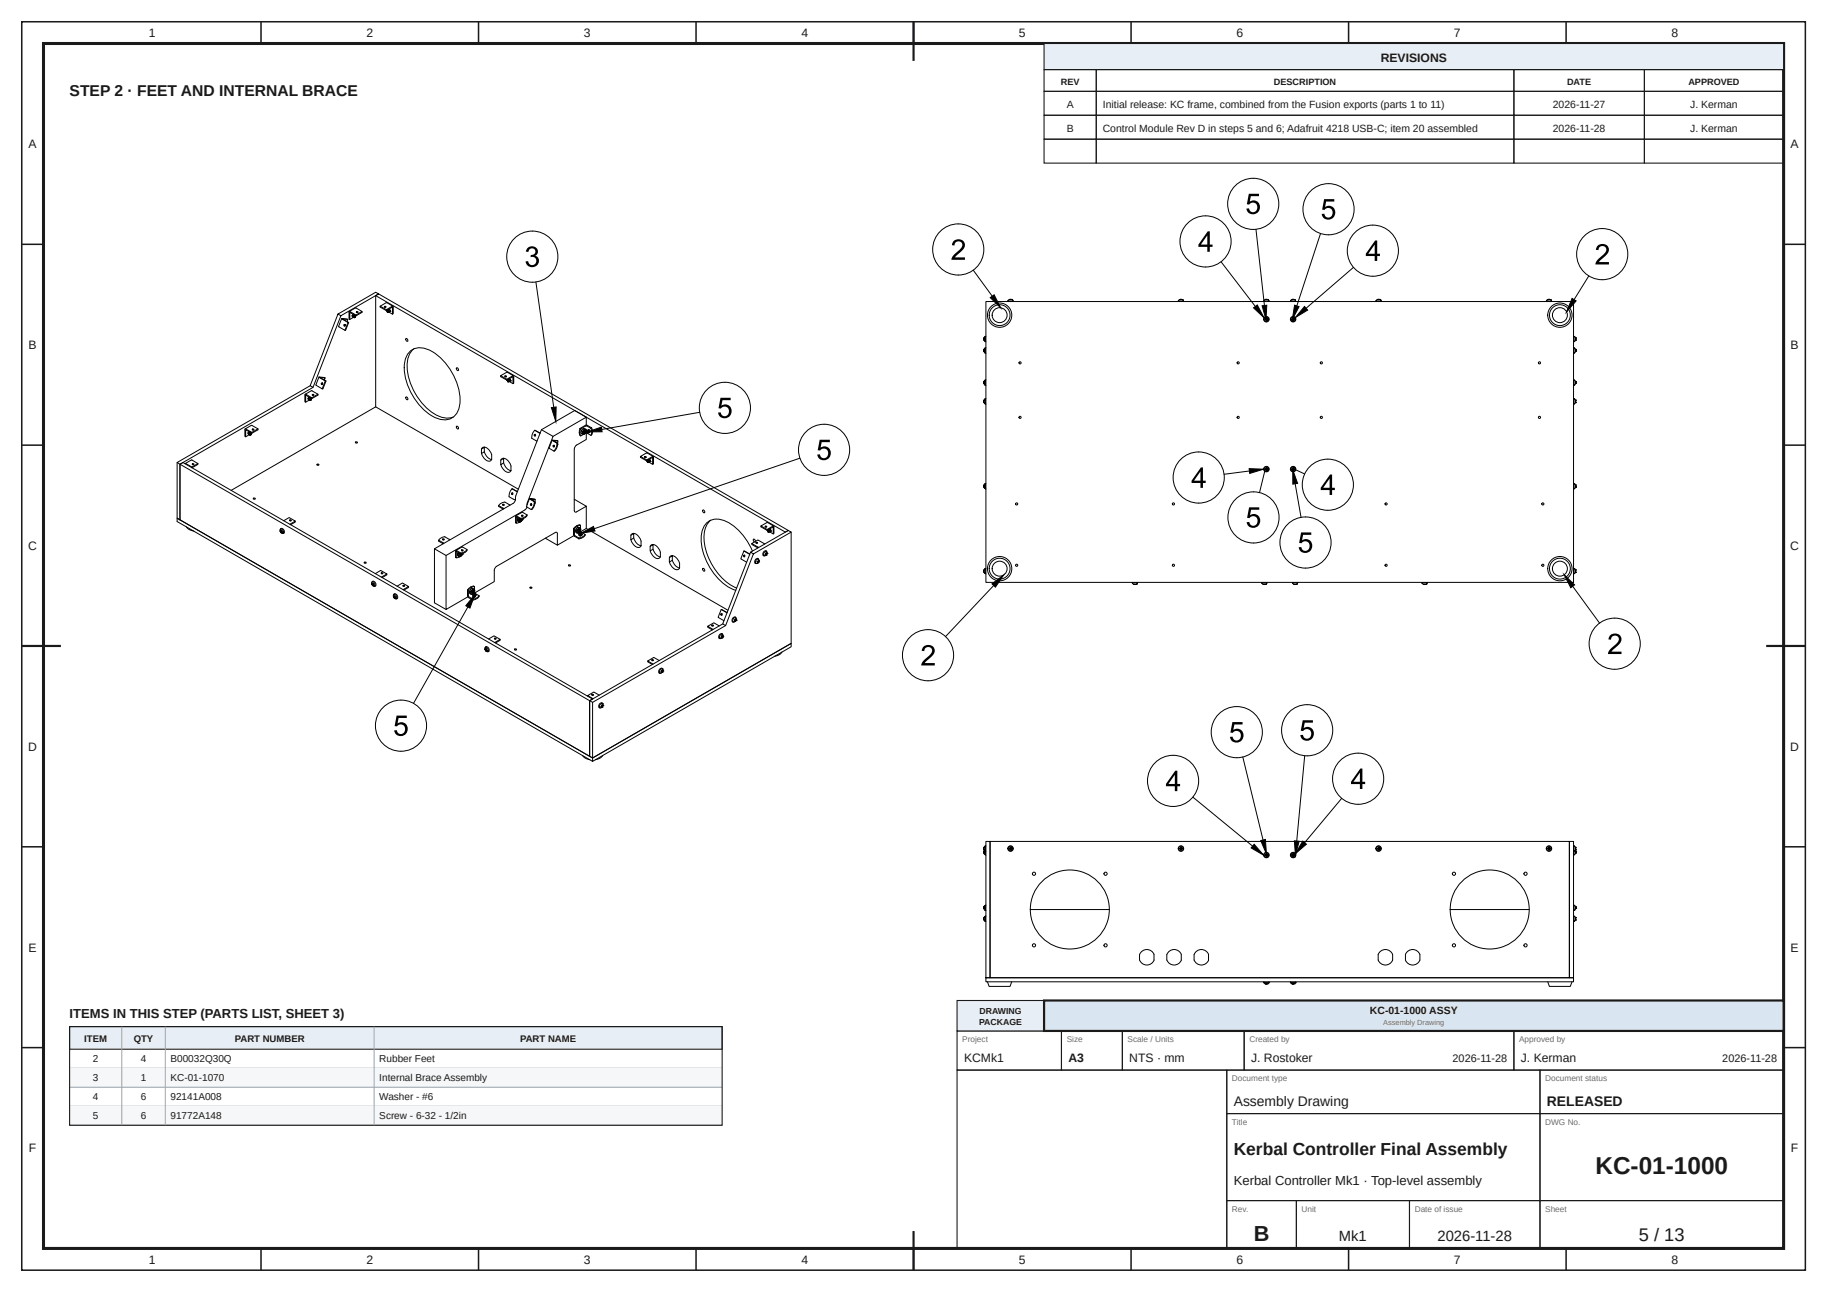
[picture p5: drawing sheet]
<svg xmlns="http://www.w3.org/2000/svg" width="420mm" height="297mm" viewBox="0 0 420 297" stroke-linecap="round" stroke-linejoin="round" font-family="sans-serif">
<defs><g id="words">
<text font-size="5.6" fill="#1a1a1a" x="366.7" y="270">KC-01-1000</text>
<text font-size="5" fill="#1a1a1a" x="288.2" y="285.2">B</text>
<text font-size="4.2" fill="#1a1a1a" x="376.7" y="285.2">5 / 13</text>
<text font-size="4" fill="#1a1a1a" x="283.6" y="265.5">Kerbal Controller Final Assembly</text>
<text font-size="3.6" fill="#1a1a1a" x="16" y="22">STEP 2 · FEET AND INTERNAL BRACE</text>
<g font-size="3.4" fill="#1a1a1a">
<text x="307.8" y="285.2">Mk1</text>
<text x="330.4" y="285.2">2026-11-28</text>
</g>
<g font-size="3.2" fill="#1a1a1a">
<text x="283.6" y="254.2">Assembly Drawing</text>
<text x="355.6" y="254.2">RELEASED</text>
</g>
<g font-size="3" fill="#1a1a1a">
<text x="16" y="234">ITEMS IN THIS STEP (PARTS LIST, SHEET 3)</text>
<text x="283.6" y="272.5">Kerbal Controller Mk1 · Top-level assembly</text>
</g>
<g font-size="2.8" fill="#1a1a1a">
<text x="34.2" y="8.6">1</text>
<text x="84.2" y="8.6">2</text>
<text x="134.2" y="8.6">3</text>
<text x="184.2" y="8.6">4</text>
<text x="234.2" y="8.6">5</text>
<text x="284.2" y="8.6">6</text>
<text x="334.2" y="8.6">7</text>
<text x="384.2" y="8.6">8</text>
<text x="317.4" y="14.3">REVISIONS</text>
<text x="6.6" y="34.1">A</text>
<text x="411.6" y="34.1">A</text>
<text x="6.6" y="80.2">B</text>
<text x="411.6" y="80.2">B</text>
<text x="6.5" y="126.4">C</text>
<text x="411.5" y="126.4">C</text>
<text x="6.5" y="172.6">D</text>
<text x="411.5" y="172.6">D</text>
<text x="6.6" y="218.7">E</text>
<text x="411.6" y="218.7">E</text>
<text x="221.6" y="244.2">KCMk1</text>
<text x="245.6" y="244.2">A3</text>
<text x="259.6" y="244.2">NTS · mm</text>
<text x="287.6" y="244.2">J. Rostoker</text>
<text x="349.6" y="244.2">J. Kerman</text>
<text x="6.6" y="264.9">F</text>
<text x="411.6" y="264.9">F</text>
<text x="34.2" y="290.6">1</text>
<text x="84.2" y="290.6">2</text>
<text x="134.2" y="290.6">3</text>
<text x="184.2" y="290.6">4</text>
<text x="234.2" y="290.6">5</text>
<text x="284.2" y="290.6">6</text>
<text x="334.2" y="290.6">7</text>
<text x="384.2" y="290.6">8</text>
</g>
<g font-size="2.5" fill="#1a1a1a">
<text x="333.9" y="244.2">2026-11-28</text>
<text x="395.9" y="244.2">2026-11-28</text>
</g>
<g font-size="2.4" fill="#1a1a1a">
<text x="245.2" y="24.9">A</text>
<text x="253.5" y="24.9">Initial release: KC frame, combined from the Fusion exports (parts 1 to 11)</text>
<text x="357" y="24.9">2026-11-27</text>
<text x="388.5" y="24.9">J. Kerman</text>
<text x="245.2" y="30.4">B</text>
<text x="253.5" y="30.4">Control Module Rev D in steps 5 and 6; Adafruit 4218 USB-C; item 20 assembled</text>
<text x="357" y="30.4">2026-11-28</text>
<text x="388.5" y="30.4">J. Kerman</text>
<text x="314.9" y="233">KC-01-1000 ASSY</text>
</g>
<g font-size="2.3" fill="#1a1a1a">
<text x="21.4" y="244.2">2</text>
<text x="32.4" y="244.2">4</text>
<text x="39.2" y="244.2">B00032Q30Q</text>
<text x="87.2" y="244.2">Rubber Feet</text>
<text x="21.4" y="248.6">3</text>
<text x="32.4" y="248.6">1</text>
<text x="39.2" y="248.6">KC-01-1070</text>
<text x="87.2" y="248.6">Internal Brace Assembly</text>
<text x="21.4" y="252.9">4</text>
<text x="21.4" y="257.3">5</text>
<text x="32.4" y="252.9">6</text>
<text x="32.4" y="257.3">6</text>
<text x="39.2" y="252.9">92141A008</text>
<text x="39.2" y="257.3">91772A148</text>
<text x="87.2" y="252.9">Washer - #6</text>
<text x="87.2" y="257.3">Screw - 6-32 - 1/2in</text>
</g>
<g font-size="2.2" fill="#1a1a1a">
<text x="19.4" y="239.6">ITEM</text>
<text x="30.7" y="239.6">QTY</text>
<text x="54" y="239.6">PART NUMBER</text>
<text x="119.6" y="239.6">PART NAME</text>
</g>
<g font-size="2.1" fill="#1a1a1a">
<text x="243.8" y="19.6">REV</text>
<text x="292.8" y="19.6">DESCRIPTION</text>
<text x="360.2" y="19.6">DATE</text>
<text x="388.1" y="19.6">APPROVED</text>
</g>
<g font-size="2" fill="#1a1a1a">
<text x="225.2" y="233">DRAWING</text>
<text x="225.1" y="235.6">PACKAGE</text>
</g>
<g font-size="1.9" fill="#6b6b6b">
<text x="221.2" y="239.6">Project</text>
<text x="245.2" y="239.6">Size</text>
<text x="259.2" y="239.6">Scale / Units</text>
<text x="287.2" y="239.6">Created by</text>
<text x="349.2" y="239.6">Approved by</text>
<text x="283.2" y="248.6">Document type</text>
<text x="355.2" y="248.6">Document status</text>
<text x="283.2" y="258.6">Title</text>
<text x="355.2" y="258.6">DWG No.</text>
<text x="283.2" y="278.6">Rev.</text>
<text x="299.2" y="278.6">Unit</text>
<text x="325.2" y="278.6">Date of issue</text>
<text x="355.2" y="278.6">Sheet</text>
</g>
<text font-size="1.7" fill="#6b6b6b" x="318" y="235.7">Assembly Drawing</text>
</g></defs>
<g fill="none" stroke="#1a1a1a" stroke-width=".35">
<path d="M5 5h410v287h-410zM60 5v5M110 5v5M160 5v5M210 5v5M260 5v5M310 5v5M360 5v5M5 56.2h5M410 56.2h5M5 102.3h5M410 102.3h5"/>
<path d="M5 148.5h5M410 148.5h5M5 194.7h5M410 194.7h5M5 240.8h5M410 240.8h5M60 287v5M110 287v5M160 287v5M210 287v5M260 287v5M310 287v5"/>
<path d="M360 287v5"/>
</g>
<path d="M10 10h400v277h-400z" fill="none" stroke="#1a1a1a" stroke-width=".7" stroke-linecap="butt"/>
<path d="M210 5v9M5 148.5h9M406 148.5h9M210 283v9" fill="none" stroke="#1a1a1a" stroke-width=".5"/>
<path d="M240 10h170v6h-170z" fill="#e8eef5"/>
<g fill="none" stroke="#1a1a1a" stroke-width=".25">
<path d="M240 10h170v6h-170zM240 16h12v5h-12zM252 16h96v5h-96zM348 16h30v5h-30zM378 16h32v5h-32zM240 21h12v5.5h-12zM240 26.5h12v5.5h-12zM240 32h12v5.5h-12zM252 21h96v5.5h-96zM252 26.5h96v5.5h-96zM252 32h96v5.5h-96zM348 21h30v5.5h-30z"/>
<path d="M348 26.5h30v5.5h-30zM348 32h30v5.5h-30zM378 21h32v5.5h-32zM378 26.5h32v5.5h-32zM378 32h32v5.5h-32zM220 237h24v9h-24zM244 237h14v9h-14zM258 237h28v9h-28zM286 237h62v9h-62zM348 237h62v9h-62zM220 246h62v41h-62zM282 246h72v10h-72z"/>
<path d="M282 256h72v20h-72zM354 246h56v10h-56zM354 256h56v20h-56zM282 276h16v11h-16zM298 276h26v11h-26zM324 276h30v11h-30zM354 276h56v11h-56z"/>
</g>
<path d="M220 230h20v7h-20z" fill="#e8eef5"/>
<path d="M220 230h20v7h-20z" fill="none" stroke="#1a1a1a" stroke-width=".25"/>
<path d="M240 230h170v7h-170z" fill="#d9e6f2"/>
<path d="M240 230h170v7h-170z" fill="none" stroke="#1a1a1a" stroke-width=".5"/>
<path d="M16 236h150v5.2h-150z" fill="#e8eef5"/>
<path d="M16 236h150v5.2h-150z" fill="none" stroke="#1a1a1a" stroke-width=".25"/>
<path d="M16 245.6h150" fill="none" stroke="#9aa3ad" stroke-width=".23"/>
<path d="M16 245.6h150v4.3h-150z" fill="#f5f7f9"/>
<path d="M16 249.9h150M16 254.3h150" fill="none" stroke="#9aa3ad" stroke-width=".23"/>
<path d="M16 254.3h150v4.4h-150z" fill="#f5f7f9"/>
<path d="M28 236v22.7M38 236v22.7M86 236v22.7M16 258.7h150" fill="none" stroke="#9aa3ad" stroke-width=".23"/>
<path d="M16 236h150v22.7h-150z" fill="none" stroke="#1a1a1a" stroke-width=".25"/>
<g fill="none" stroke="#000" stroke-width=".23">
<path d="M288.7 52.7l2 17.5M303.5 53.7l-5.4 16.6M77.7 72.2l8.7-5 .6 .4-8.6 5-.7-.4-6.4 16.5 .7 .4 6.4-16.5M78.5 73.2l-.7 1.8M79.2 74.6l.2 .1-.1 .3-.2-.1zM79.3 74.6l.1 .1zM79.3 74.6v.1M79.3 74.6v.4M79.8 73.9l.2-.5-1.2-.1 1.4 .8-.8 1.8h-.1M80 73.4l-1.5-.2 1.5 .9-.7 1.8-1.5-.9M80 74.1h.2M80.2 71.7v1.6l.2 .1v-1.5l1.4 .7v-.2"/>
<path d="M80.3 71.6l1.5-.8 1.4 .8-1.4 .8-1.3-.8-.3 .2M81 72.4v.1M81 72.8h.1M81.1 72.4l-.1 .3M81.1 72.9h.1M81.2 72.4l-.1 .2M81.2 72.9h.1M81.2 72.5v.1M81.3 72.3l-.3 .2v.3M81.3 72.3h.1M81.3 72.3l-.3 .2 .1 .3M81.3 72.4l-.2 .2v.3"/>
<path d="M81.3 72.5l-.1 .2M81.3 72.4h.1M81.4 72.4l-.3 .1 .1 .4M81.4 73h.1M81.4 72.6l-.1 .1M81.4 72.4l-.2 .2v.3M81.4 72.4h.1M81.5 72.4l-.3 .2 .1 .3-.9 .5M81.5 72.5l-.3 .2 .1 .3v-.4l.3-.1M81.5 72.5h.1M81.5 73h-.1M81.5 72.6l-.1 .3"/>
<path d="M81.6 73h-.1M81.6 73h-.2M81.6 73h.1M81.6 72.5l-.3 .2 .1 .3M81.6 72.5h.1M81.7 72.6l-.3 .1v.3M81.7 72.9h.1M81.7 72.9l-.1 .1M81.7 72.8v-.1h-.2l.1 .3M81.7 72.7v-.1h-.2l-.1 .3 .2 .1M82 71.7l.3 .1-.2 .1zM82 71.8h.2"/>
<path d="M83.2 71.6v.2l-1.5 .9M86.4 68l.6-.4 94.2 54.3-.7 .4zM86.4 68v25.5M87.4 70.4v.2l1.4 .8 1.3-.7M88.4 70.4l.3 .1-.2 .2zM88.4 70.6h.3M88.8 71.2v.2h.4v.4M88.9 71.5a.22 .22 0 0 1 .3 0 .22 .22 0 0 1 0 .3h-.1M88.9 71.5h.1M89 71.3h.1M89 71.3l.3 .2v.3M89 71.3l.4 .1-.1 .3"/>
<path d="M89 71.7h.1M89 71.8h.1M89.1 71.2l.3 .2v.3M89.1 71.8h.1M89.1 71.2v.1M89.1 71.4l.1 .2M89.1 71.2l.4 .2-.1 .3M89.1 71.2h.1M89.2 71.8h-.1M89.2 71.2l.3 .1v.4M89.2 71.2l.3 .1v.3M89.2 71.1l.3 .1 .1 .4"/>
<path d="M89.2 71.4l.1 .2M89.2 71.1v.1M89.3 71.1l.3 .1v.4M89.3 71.8h.1M89.3 71.1h.2l.2 .4M89.3 71.3l.1 .2M89.4 71.7l.8 .5M89.4 71.7h.1M89.4 71.3l.1 .1M89.5 71.7h.1M89.5 71.2l.1 .2M89.6 71.6h.1"/>
<path d="M90.1 70.7h.1M90.3 70.4l-1.4-.8-1.5 .8 1.4 .8 1.5-.8 .1 1.7-.2 .1v-1.5M93.3 77.9l.3 .1 .1 .4-.3-.1zM123.2 64.8l4.1 28.8M223.7 62.1l4.4 6M226.1 78v.1M226.1 77.9h.1M226.1 77.8v.1M226.1 78h.1M226.2 78h.1M226.2 77.9h.1M226.2 77.8h.1"/>
<path d="M226.2 78.1h.1M226.2 78.1v.1M226.2 77.7h.1M226.2 78.2h.1M226.2 77.6v.1M226.2 77.9v.1M226.2 78.2l.2 .3M226.4 77.4h.1M226.4 78.5h.1M226.4 77.4l-.2 .2M226.4 77.4l.1 .1M226.5 78.4l-.1 .1"/>
<path d="M226.6 80h-.1v1.2M226.6 77.3h-.1l.1 1.3M226.6 69.3h135.1v64.6h-135.1zM227.6 68.4l.9-.6 1.5 3zM231.7 69.3v-.1h1.2v.1M232 68.9h.1M232 68.9l-.3 .2 .1 .1M232.1 68.8l-.1 .1M232.2 68.8h-.1M232.2 68.8h.1M232.2 68.8v.1M232.2 68.9h.1"/>
<path d="M232.3 68.8v.1M232.4 68.8h.1M232.4 68.8h-.1M232.5 68.8l.1 .1M232.6 68.9h.1M232.6 68.9l.2 .2-.1 .1M270.8 69.2v.1M270.9 69.2h1.1M270.9 69.2h-.1M271.2 68.9h.1M271.2 68.9l-.3 .2 .1 .1M271.3 68.8l-.1 .1"/>
<path d="M271.3 68.8h.1M271.4 68.8h-.1M271.4 68.9h.1M271.5 68.9h.1M271.5 68.8h.1M271.6 68.8l.4 .2-.1 .2M271.6 68.8h-.1M271.7 68.9h.1M272 69.2h.1M272.1 69.2v.1M280.7 60.2l7.9 10.3M288.1 70.8l.9-.7 1.6 3z"/>
<path d="M290.1 70.3l1.1-.1-.2 3.3zM290.5 69.2v.1M290.5 69.2h1.2M290.5 69.2h.1M290.6 69v.2M290.8 68.9h.1M290.8 73.4h.1M290.8 73.3v.1M290.8 68.9l-.2 .1M290.9 73.4v.1M290.9 73.3h-.1M290.9 73.4h.1"/>
<path d="M290.9 68.8h.2M290.9 73.4l.1 .1M290.9 68.8l-.1 .1M290.9 73.3v.1M291 73.3h-.1M291 73.5h.1M291 68.8h.1M291 73.3l-.1 .1M291 73.5l.1 .1M291.1 73.3h-.1M291.1 73.2l-.1 .1M291.1 73.7h.1"/>
<path d="M291.1 73.1h.1M291.1 68.9h.1M291.1 68.8v.1M291.1 73.6v.1M291.1 73.1v.1M291.1 73.5v.1M291.1 73.2h.1M291.1 73.2l.1 .1M291.1 73.1l.1 .1M291.2 73.6l-.1 .1M291.2 68.8l-.1 .1M291.2 73.6h-.1"/>
<path d="M291.2 73.5l-.1 .1M291.2 73.2l.1 .2M291.2 68.8h.1M291.2 73.3h.1M291.2 73.5v.1M291.2 73.5h.1M291.2 73.3l.1 .1M291.3 68.8l.1 .1M291.3 73.4l-.1 .1M291.3 73.4h.1M291.3 73.4v.1M291.3 68.8h-.1"/>
<path d="M291.3 73.3h.1M291.4 73.4h.1M291.4 68.9h.1M291.4 73.4h-.1M291.4 68.9l.2 .2v.1M291.4 73.3v.1M291.7 69.2h.1M291.7 69.2v.1M296.6 69.2v.1M296.6 69.2h1.2M296.7 69.2h-.1M296.7 69l.1 .2"/>
<path d="M297 68.9h.1M297 73.4h.1M297 73.3v.1M297 68.9l-.3 .1M297.1 73.4v.1M297.1 73.3h-.1M297.1 73.4h.1M297.1 68.8h.1M297.1 68.8l-.1 .1M297.1 73.3v.1M297.1 73.3h.1M297.1 73.5h.1"/>
<path d="M297.2 73.5h.1M297.2 73.5v.1M297.2 73.3h.1M297.2 68.8v.1M297.2 73.6h.1M297.2 73.2l-.1 .1M297.2 73.7h.1M297.2 73.2h.1M297.2 73.1h.1M297.2 68.9h.1M297.2 73.2v.1M297.2 73.6v.1"/>
<path d="M297.2 73.1v.1M297.3 73.2v.1M297.3 73.1v.1M297.3 73.1h-.1M297.3 73.1h.1M297.3 73.7h.1M297.3 73.2h.1M297.3 68.8v.1M297.3 73.6v.1M297.3 73.5v.1M297.3 68.8h.1M297.3 73.3l.2 .1"/>
<path d="M297.3 73.5h.1M297.4 73.3h.1M297.4 68.8h.1M297.4 73.3v.1M297.4 73.4l-.1 .1M297.4 73.4h.1M297.4 73.4v.1M297.4 68.8h-.1M297.4 68.8l.1 .1M297.5 73.4h.1M297.5 68.9h.1M297.5 73.3l-.1 .1"/>
<path d="M297.5 68.9l.3 .2-.1 .1M297.5 73.3v.1M297.6 70.2l1 .3-1.5 3zM297.8 69.2h.1M297.9 69.2v.1M299.9 70.5l.7 .8-2.9 1.7zM311.1 61.5l-10.9 9.4M316.3 69.2v.1M316.3 69.2h1.2M316.3 69.2h.1M316.6 68.9h.1M316.6 68.9l-.3 .2 .2 .1"/>
<path d="M316.7 68.8h.1M316.7 68.8l-.1 .1M316.7 68.8h.2M316.8 68.8h.1M316.8 68.8v.1M316.9 68.9h.1M317 68.8h.1M317.1 68.8h-.2M317.1 68.8l.1 .1M317.2 68.9h.1M317.2 68.9l.2 .2M317.4 69.1h.1"/>
<path d="M317.4 69.1l-.1 .1M317.5 69.2h.1M317.5 69.2v.1M355.4 69.3l.1-.1h1.2v.1M355.5 69.1h.1M355.5 69.1l.1 .1M355.8 68.9h.1M355.8 68.9l-.3 .2M355.9 68.8h.1M355.9 68.8l-.1 .1M356 68.8h-.1M356 68.8h.1"/>
<path d="M356 68.9h.1M356 68.8v.1M356.1 68.8v.1M356.1 68.8h.1M356.2 68.8h.1M356.3 68.8v.1M356.3 68.9h.1M356.3 68.9l.3 .2-.1 .1M361.4 68.6l.9 .6-2.2 2.5zM361.7 77.3h.1M361.7 80h.1M361.8 78.4l.1 .1"/>
<path d="M361.8 77.4v1.1M361.8 78.5l-.1 .1M361.9 77.4h.1M361.9 78.5h.1M361.9 77.4l-.1 .1M361.9 77.4l.3 .2M362.1 78.2h.1M362.1 77.7h.1M362.1 77.9v.1M362.2 78.2l-.3 .3M362.2 78h.1M362.2 77.9h.1"/>
<path d="M362.2 77.7h.1M362.2 77.6v.3M362.2 77.8h.1M362.2 78.1h.1M362.2 78v.2M365.2 63.4l-3.4 5.5M56.4 98.6l1.5-.8 1.4 .8-1.4 .8-1.4-.8M56.5 98.6l-.2 .1v1.6l.2 .1v-1.6l1.4 .8v-.2M57.1 99.4v.1M57.1 99.4l-.1 .2M57.2 99.9h.1M57.2 99.4l-.1 .2"/>
<path d="M57.3 99.9h.1M57.3 99.5l-.1 .1M57.3 99.3l-.2 .2v.3v-.3l.3-.2M57.3 99.3h.1M57.3 99.9l-.8 .5M57.4 100h.1M57.4 99.3l-.2 .2v.4M57.4 99.5l-.1 .2M57.4 99.3v.1M57.5 99.4l-.3 .2v.3M57.5 99.6l-.1 .1M57.5 99.4l-.3 .2 .1 .3"/>
<path d="M57.5 99.4h.1M57.6 99.5l-.3 .1 .1 .4M57.6 100h-.1M57.6 99.6l-.1 .3M57.6 100h.1M57.7 100h-.1M57.7 100h-.2M57.7 99.5l-.3 .2v.3M57.7 99.5h.1M57.7 99.6h-.3l.1 .4M57.8 99.8l-.1 .1M57.8 99.8h.1"/>
<path d="M57.8 99.8l-.1-.2-.2 .3h.1M57.8 99.7l-.1-.1-.2 .1 .1 .3M57.8 99.7h.1M58 98.6l.4 .1-.2 .2zM58.1 98.8h.2M59.3 98.6v.2l-1.5 .9M70.2 90.6l1.4-.8 1.5 .8-1.4 .8-1.5-.8-.1 1.8 .2 .1v-1.6l1.4 .7v-.2M70.9 91.5l-.1 .1M70.9 91.8h.1M70.9 91.4l-.1 .3M71 91.9h.1M71 91.5l-.1 .1"/>
<path d="M71.1 91.9h.1M71.1 91.3l-.2 .2v.3M71.1 91.5l-.1 .2M71.1 91.3h.1M71.2 91.4l-.3 .1v.4M71.2 91.6l-.1 .1M71.2 91.4l-.3 .2 .1 .3M71.2 91.4h.1M71.2 92h.1M71.3 91.4l-.4 .2 .1 .3M71.3 91.4l-.3 .2 .1 .3M71.3 91.6l-.1 .2"/>
<path d="M71.3 88.7l-30.6 17.6 94.8 54.8v12.8l.7 .4M71.3 91.4h.1M71.3 91.5l-.3 .1 .1 .4-.8 .5M71.4 91.5l-.3 .2v.3l.1-.4 .2-.1M71.4 91.5h.1M71.4 92h-.1M71.4 91.6l-.1 .3M71.4 92h.1M71.5 92h-.2M71.5 91.5l-.3 .2v.3M71.5 91.5h.1M71.5 91.6l-.2 .1v.3"/>
<path d="M71.6 91.9h-.1M71.6 91.9l-.1 .1M71.6 91.9l-.1-.2-.2 .2 .2 .1M71.6 91.7l-.1-.1-.2 .1v.3h.1M71.6 91.7v.1M71.8 90.7l.4 .1-.2 .1zM71.8 90.9h.3M72 89.1l-30.6 17.6v12.8l-.7-.4v-12.8M72.6 88.5l.1 .1M73.1 90.6v.2l-1.5 .9M73.3 86.7l-.7 1.8M73.4 86.8l1.4 .8-.7 1.8-1.4-.8"/>
<path d="M73.4 86.8l-.1-.1 1.4 .2M74 88l.2 .2-.1 .2-.2-.1zM74.1 88.1h.1h-.2M74.1 88v.4M74.6 87.4l.1-.5-1.1-.1 1.3 .8-.7 1.8h-.1M74.8 87.6h.1M86.4 93.5l-33.3 19.2M86.4 93.5l32.8 19M93.3 91.3l.3 .1 .1 .5-.3-.1zM94 81.1a3.7 3.7 0 0 1 4.4-.8 13.6 13.6 0 0 1 7.3 12.7 3.6 3.6 0 0 1-5.4 3.1 13.6 13.6 0 0 1-7.3-12.6l.2-1zM95.1 80.2a5.6 5.6 0 0 0-1.3 5.8 13.9 13.9 0 0 0 7.2 9.8 4.2 4.2 0 0 0 3.2 .1M104.9 98l.4 .1 .1 .5-.4-.1z"/>
<path d="M104.9 84.6l.4 .1 .1 .4-.4-.1zM115.1 86.4v.2l1.4 .8 1.4-.8v1.6l.2-.1v-1.6M116.1 86.4l.3 .1-.2 .1zM116.1 86.6h.3M116.5 87.2l.1 .2M116.6 87.5l.1-.1 .2 .1 .1 .2-.2 .1M116.6 87.5h.1M116.6 87.4l.1-.1 .2 .1v.4M116.7 87.3h.1M116.7 87.3l.3 .2v.2M116.7 87.7v-.3l.1 .3M116.7 87.3l.4 .1-.1 .3"/>
<path d="M116.7 87.7h.1M116.8 87.2l.3 .2v.3M116.8 87.2h.1M116.8 87.8h.1M116.8 87.4l.1 .2M116.8 87.2l.3 .1v.4M116.8 87.7h.1M116.9 87.2l.3 .1v.3M116.9 87.2l.4 .1-.1 .3M116.9 87.1l.3 .1 .1 .4M116.9 87.4l.1 .1M116.9 87.1h.1"/>
<path d="M117 87.7v.1M117 87.3l.1 .2M117.1 87.7l.8 .5M117.1 87.7h.1M117.1 87.3l.1 .1M117.2 87.6h.1M117.2 87.2l.1 .2M117.3 87.6h.1M117.3 87.5h.1M117.4 87.5l-.1-.3-.3-.1 .3 .1v.4M117.9 86.4l.2 .1M118 86.4l-1.4-.8-1.5 .8 1.4 .8 1.4-.8"/>
<path d="M122.9 99.9l.2 .1-.1 .2-.2-.1zM122.9 98.9l1.3 .7M122.9 98.9l1.3 .6M122.9 98.9l-.4 .6-.3 1.2 1.3 .7M123.1 99.9l-.1 .3M124.5 98.8l2.6 1.5-5.9 15.3M126.7 93.7l1.1-.1v3.3zM133.3 99.5h.1M133.3 98.5a1.65 1.65 0 0 0 .2 1.7l.6-.3M133.3 99.5l.2 .7M133.5 98.6l-.2 .9M133.6 99.1v.6l.3 .1v-.6"/>
<path d="M134.1 98.5l.2 .2M134.1 99l-.2 .2-.2-.2a.6 .6 0 0 1 .8-.4l.3 .3-.2 .6-.3 .4-.4-.1M134.1 99l.3-.3a.52 .52 0 0 1 .4 .5 .52 .52 0 0 1-.4 .5l-.3 .1-.2-.1zM134.2 99.3h.1M134.2 99.2v.2M134.4 99.6h-.2M134.4 99.1l-.1 .4M134.4 99.5v.1M134.4 99.5l-.2 .1M134.5 99l-.3 .2v.4M134.5 99.6l.3-.1 1 .6 .2-.1M134.5 99.1l-.3 .1v.4"/>
<path d="M134.5 97.8l-1.2 .7 .2 .1 1.3-.7 1 .6 .2-.1-1-.6M134.6 97.8h.4M134.6 99.4h-.1M134.6 99.4h.1M134.6 99.4l-.1 .1M134.6 99.4v-.3l-.2 .1-.1 .3h.1M134.6 99.2l-.1-.1-.2 .1v.3l.1 .1M134.7 98.7h-.4l-.2 .3M134.8 95.9l-2.7-1.5-7.6 4.4-5.9 15.2-.2 1.1-.2 .5-18.3 10.6v12.4l2.6 1.5M134.8 99.5v1.5l-2.3 1.3M134.8 97.7v-1.8l-7.7 4.4M134.9 99.1h.1"/>
<path d="M134.9 99.2v.2l.2 .1-.1-.3 .1 .1-.1 .2M134.9 99.1l.1 .1M134.9 99.1l.3 .1v.3M134.9 99h.1M135 99.2h.1M135 99l.3 .2v.3M135 99.5h.1M135 99l.4 .1-.1 .3M135 99.1l-.2 .1M135 99.1l.2 .4M135 99.1l.2 .1M135 99h.3l.1 .4"/>
<path d="M135 99h.1M135.1 99.3l3.1-1.1 .2 1.1zM135.1 98.9l.3 .2v.3M135.1 99.4l-.2-.3 .3 .1-.1 .3M135.1 99.2l.1 .1M135.1 98.9l.3 .1 .1 .4M135.1 98.9h.1M135.2 99.5h.1M135.2 99.1l.1 .2M135.2 98.9h.1M135.2 98.9l.3 .1v.3v-.3l-.3-.1M135.3 99.5h.1"/>
<path d="M135.3 99.1l.1 .1M135.3 98.8h.1M135.4 98.8h-.1M135.4 99.4h.1M135.4 99l.1 .2M135.5 98.9l.1 .2M135.6 99.1v.1M135.8 98.4a1.81 1.81 0 0 1 0 1.7M136 98.3a1.81 1.81 0 0 1 0 1.7M160.8 94.8l-22.5 3.9M226.1 87.9v.2M226.1 87.8h.1"/>
<path d="M226.1 80.5h.1M226.1 88.1h.1M226.1 80.7h.1M226.1 92.2h.1M226.1 92.4h.1M226.1 80.6v.1M226.1 87.9v.1M226.1 80.6h.1M226.1 92.2l.1 .1M226.1 80.4v.2M226.1 87.8v.1M226.1 88.1l.3 .4"/>
<path d="M226.1 80.7l.3 .4M226.1 80.4v.1M226.1 92.1v.1M226.1 92.3h.1M226.2 80.7h.1M226.2 80.4v.1M226.2 92.1h.1M226.2 92.4v.1M226.2 92.5l.2 .3M226.2 80.6v.1M226.2 88v.1M226.2 88.1h.1"/>
<path d="M226.2 92.6h.1M226.2 87.7h.1M226.2 80.3h.1M226.2 80.8h.1M226.2 92v.1M226.2 87.7v.1M226.2 80.3v.1M226.2 92h.1M226.2 80.7v.1M226.2 80.4h.1M226.4 88.5h.1M226.4 91.8l-.2 .2"/>
<path d="M226.4 91.7h.1M226.4 92.8h.1M226.4 87.4h.1M226.4 81.1h.1M226.4 80h.1M226.4 87.4l-.3 .4M226.4 80l-.3 .4M226.4 91.7l.1 .1M226.4 87.4l.1 .1M226.4 80l.1 .1M226.5 92.9h.1M226.5 88.5v.1"/>
<path d="M226.5 81.2h.1M226.5 87.4v1.2M226.5 91.7v1.2M226.5 92.7l-.1 .1M226.5 88.4l-.1 .1M226.5 81l-.1 .1M226.5 91.7h.1M226.5 87.3h.1M226.5 88.6h.1M226.5 91.6v.1M226.5 87.3v.1M361.7 87.3l.1 .1"/>
<path d="M361.7 92.9h.1M361.7 91.7h.1M361.7 88.6h.1M361.7 81.2h.1M361.8 91.6v.1M361.8 92.7l.1 .1M361.8 88.4l.1 .1M361.8 81l.1 .1M361.8 80v1.2M361.8 87.4v1.2M361.8 91.7v1.2M361.8 92.9h.1"/>
<path d="M361.8 88.5v.1M361.8 81.2h.1M361.9 91.7h.1M361.9 92.8h.1M361.9 88.5h.1M361.9 87.4h.1M361.9 81.1h.1M361.9 80h.1M361.9 91.7l-.1 .1M361.9 87.4l-.1 .1M361.9 80l-.1 .1M361.9 87.4l.3 .4"/>
<path d="M361.9 80l.3 .4M362 91.8l.2 .2M362 88.5h-.1M362.1 92.6h.1M362.1 92.2l.1 .1M362.1 88.1h.1M362.1 80.3l.1 .2M362.1 80.7v.1M362.1 87.7l.1 .1M362.1 80.7h.1M362.2 87.7v.1M362.2 80.4h.1"/>
<path d="M362.2 80.3v.2M362.2 92h.1M362.2 88.1h.1M362.2 87.7h.1M362.2 80.7h.1M362.2 92v.1M362.2 92.2h.1M362.2 80.6h.1M362.2 88h.1M362.2 88.1h-.1M362.2 92.1h.1M362.2 92.4v.1"/>
<path d="M362.2 88v.1M362.2 80.6v.1M362.2 87.8h.1M362.2 87.9v.2M362.2 80.5h.1M362.2 92.4h.1M362.2 92.3h.1M362.2 92.1v.1M362.2 88.1l-.2 .4M362.2 80.7l-.3 .4M362.2 80.4v.2M362.2 87.8v.1"/>
<path d="M362.2 87.9v.1M362.2 92.4l-.3 .4M41.4 106.7l.6-.4 94.2 54.4-.7 .4v12.8l-94.1-54.4zM42.7 106.6h-.2M44 105.7l-1.4 .9M44 105.7l1.5 .9-1.4 .8-1.4-.8M44.1 107.4v.1M44.2 106.6l.4 .1-.2 .1zM44.3 106.8h.2M45.5 106.6v.2l-1.4 .7M58.3 114.5l.4 .1-.2 .2-.3-.2zM65.2 119.7l1.3-.7 1.4 .8-1.3 .7"/>
<path d="M66.6 119.5l.4 .1-.2 .2zM66.6 119.7h.3M67.9 119.8v.2l-1.1 .6M72.9 106.7l.4 .1-.2 .2-.3-.2zM81.8 101.6l.4 .1-.3 .2-.2-.2zM110.7 103.2l.6-.4v1.1l-.6 .4zM110.7 103.2a1.01 1.01 0 0 1 1.7 .3 2.22 2.22 0 0 1 .4 2.4 1.58 1.58 0 0 1-2-1.3l-.1-.4M111.3 103.9a2.4 2.4 0 0 0 1.7 1.7M111.4 102.8h-.1M115.1 105.8l.7-.4v1l-.7 .4zM115.1 105.8a1.01 1.01 0 0 1 1.8 .2 2.22 2.22 0 0 1 .4 2.4 1.58 1.58 0 0 1-2-1.2l-.2-.4M115.6 116h.3l-.2 .2z"/>
<path d="M115.6 117l.1 .1M115.6 116.1h.2M115.8 106.4a2.4 2.4 0 0 0 1.6 1.8M115.8 105.3v.1M115.8 117l-1.2-.8v.2l1 .6M117.2 116.1l-1.2-.7a1.81 1.81 0 0 0-1.4 .8M117.7 113.3l.2 .1-.1 .3-.2-.1zM117.7 112.4l1.2 .6M117.7 112.4l1.3 .6M117.7 112.4l-.6 1-.1 .8 1 .6M117.8 113.3v.4M118 114.8l.4 .1"/>
<path d="M118.4 114.9h.1M119 119.2v.6l.2 .2v-.6M119.1 119l-.1 .2 .2 .2 .2-.2-.2 .5 .3 .3M119.2 120a.76 .76 0 0 0 .9-.7l-.2 .4-.4 .3M119.5 120h-.1M119.5 119.4h.1M119.6 119.4l-.1 .1M119.6 119.3v.4zM119.6 119.7h.1M119.6 119.6l.1-.2-.1 .2 .2 .1M119.7 119.4l-.1 .2 .2 .1M119.7 119.2l-1.1-.6-.1 1.6 .2 .1v-1.5l1 .6"/>
<path d="M119.7 119.2v.2M119.7 119.7h.1M119.8 119.7h-.2M119.8 119.7h.1M119.9 118.5l.4 .1h-.4zM119.9 118.6h.3M119.9 119.6l-.1 .1M119.9 119.5v.1M120 119.5h-.1M120 119.3h.1M120 117.8l-1.4 .8M120 119.3v.2"/>
<path d="M120 117.8h.2M120.1 119.5h.1M120.1 118.6v.1M120.1 117.8l1 .6a1.29 1.29 0 0 1-1.4 1M121.1 116.6l1 .5M121.1 118.3a1.8 1.8 0 0 1-1.4 .9M121.2 115.5v.6M121.7 114.6l-.7 2.2-.4 .4-18.1 10.5-2.6-1.5M121.8 114.7l1.1 .6M121.8 114.7h-.1l1.3 .1-1-.1M122 114.8l.9 .5M122 114.7v.1"/>
<path d="M122 115.8l.2 .1-.1 .3-.2-.1zM122.1 116v-.2v.3M122.1 117.1h.2M122.2 115.8v.4M122.5 115.1l.2 .1M122.7 115.2h.1M122.8 115.3l-.2 1.2-.5 .6M122.9 115.5v.3M122.9 115.3v.8l-.7 1M123 115.5l-.1 .3M123 114.8v.5M126.9 101.2l-.7 1.8"/>
<path d="M127.2 101.3l1 .6M127.2 101.3l1 .1-.1-.1-1.2-.1 1.3 .7M127.2 102.4l.3 .1-.2 .2-.2-.1zM127.3 102.6l.1-.2-.1 .3M127.4 102.4v.3M127.7 101.6l.3 .2M128 101.9l-.1 .8-.6 1M128.2 102.4v-.3l-.1 .3M128.2 101.9l-.1 .8a1.22 1.22 0 0 1-.8 1l-1.1-.7M128.3 101.4l-.1 .5M132 114.9l2.8 1.5M132.6 102.3l-.4 .4-.2 .5 .1 14.4 .4 .1 2.3-1.3v5.1l-1.3 .7"/>
<path d="M148.2 105l.4 .1-.2 .1zM148.2 105.2h.3M148.6 105.7v.2l.3-.1 .2 .2v.3M148.7 106l.1-.1 .2 .1 .1 .3h-.2M148.7 106h.1M148.7 104.1l1.4 .8M148.8 104.1l-1.6 .8 1.4 .8 1.6-.8v1.7l-.2 .1v-1.5l-1.4 .7-1.4-.8v-.2M148.8 105.8h.1M148.8 105.8l.3 .2v.3M148.9 105.8l.3 .1v.4M148.9 106.3h.1M148.9 105.8l.3 .1v.3"/>
<path d="M148.9 105.8h.1M148.9 105.8l.4 .1v.3M148.9 105.9l.2 .3M149 105.7h.1M149 106.3h.1M149 105.7l.3 .2v.3M149.1 105.7l.3 .1v.3l-.1-.3-.3-.1M149.1 105.9l.1 .2M149.1 105.7h.1M149.1 105.7h.3l.1 .4M149.1 106.3h.1M149.2 105.6l.2 .1 .1 .3"/>
<path d="M149.2 105.9l.1 .1M149.2 105.6h.1M149.2 106.3l.8 .4M149.2 106.2h.1M149.2 105.8l.1 .2M149.3 106.2h.1M149.3 105.8l.1 .1M149.5 106.1h.1M161.5 117.3l.4 .1 .1 .4-.4-.1zM163.4 119.6a5.9 5.9 0 0 0-1.4 6 13.7 13.7 0 0 0 7.3 9.6M183.9 105.3l-47.3 16.2M226.1 111.9h.1"/>
<path d="M226.1 111.7h.1M226.1 111.6v.1M226.1 111.8h.1M226.2 111.8h.1M226.2 111.7h.1M226.2 111.6h.1M226.2 112h.1M226.2 111.5h.1M226.2 112.1h.1M226.2 111.5v.1M226.2 112l.2 .3M226.4 111.2h.1"/>
<path d="M226.4 112.3h.1M226.4 111.2l-.2 .3M226.4 111.2l.1 .1M226.5 112.2l-.1 .1M226.6 111.2h-.1l.1 1.2M287.1 107.7l3.4 .2-3.2 .9zM287.2 108.3l-5.8 .7M290.8 107.9h.1M290.8 107.8h.1M290.8 107.8v.1M290.8 107.9l-1.3 5.3M290.9 107.8l-.1 .1"/>
<path d="M290.9 107.8h.1M290.9 107.8h-.1M290.9 107.9h.1M290.9 107.9h-.1M291 107.8h-.1M291 107.9v.1M291 107.8h.1M291 107.9h.1M291 108h.1M291.1 107.8h-.1M291.1 107.7l-.1 .1M291.1 108.1h.1"/>
<path d="M291.1 107.6h.1M291.1 108v.1M291.1 107.6v.1M291.1 108h.1M291.1 107.7h.1M291.1 107.7l.1 .1M291.1 107.6l.1 .1M291.2 108h-.1M291.2 108l-.1 .1M291.2 107.7v.1M291.2 107.8h.1M291.2 107.9v.1"/>
<path d="M291.2 107.9h.1M291.3 107.8h.1M291.3 107.9h.1M291.3 107.9h-.1M291.3 107.8l.1 .1M291.4 107.8v.1M291.4 107.8h.1M291.4 107.9h.1M291.4 107.9h-.1M297 107.9h.1M297 107.8h.1M297 107.8v.1"/>
<path d="M297.1 107.8l-.1 .1M297.1 107.8h.1M297.1 107.8h-.1M297.1 107.9h.1M297.1 107.9h-.1M297.1 107.9l.1 .1M297.2 107.9h.1M297.2 108l1.1 3.1-1.1 .2zM297.2 107.8h-.1M297.2 108h.1M297.2 107.8h.1M297.2 108v.1"/>
<path d="M297.2 107.7v.1M297.2 108.1h.1M297.2 107.6h.1M297.2 107.7h.1M297.2 107.6v.1M297.3 107.7v.1M297.3 107.6v.1M297.3 107.6h-.1M297.3 107.6h.1M297.3 108.1h.1M297.3 107.7h.1M297.3 108v.1"/>
<path d="M297.3 108h.1M297.3 108h-.1M297.3 107.8h.1M297.3 107.9h.1M297.3 107.9v.1M297.4 107.8h.1M297.4 107.9h.1M297.4 107.9h-.1M297.4 107.8l.1 .1M297.5 107.9h-.1M297.5 107.8v.1M297.5 107.8h.1"/>
<path d="M297.5 107.9h.1M297.5 107.8h-.1M297.7 111.2l1.4 7.7M297.8 108l2.1 1M361.7 111.2h.1M361.8 112.2l.1 .1M361.8 111.2v1.2M361.8 112.4h-.1M361.9 111.2h.1M361.9 112.3h.1M361.9 111.2l-.1 .1M361.9 111.2l.3 .3"/>
<path d="M362.1 112.1h.1M362.1 111.5h.1M362.1 111.8h.1M362.2 112l-.3 .3M362.2 111.8h.1M362.2 111.5h.1M362.2 111.7h.1M362.2 111.5v.2M362.2 111.6h.1M362.2 112h.1M362.2 111.9v.1M42.8 121.1l.5 .5 1.2 .5"/>
<path d="M64.4 122.1h.1M64.4 121.7l.3-.1 .3 .3 .2 .3-.1 .4a.57 .57 0 0 1-.6-.2 .57 .57 0 0 1-.1-.6zM64.4 122.1l.1 .1M64.5 122.2h.1M64.5 122.1h.1M64.5 122.3h.1M64.5 122.3l.1 .1M64.6 122h.1M64.6 122.1h.1M64.6 122.4v.1M64.6 122l-.1 .1M64.6 121.5l-.2 .2"/>
<path d="M64.6 122.4h.1M64.6 122.1l.1 .2M64.6 121.5a.64 .64 0 0 1 .7 .4 .64 .64 0 0 1-.2 .7h-.2M64.6 122.3v.1M64.6 122.5h.1M64.6 122v.1M64.7 122.3l-.1 .1M64.7 122.3h.1M64.7 122.3h-.1M64.8 122.3h.1M64.8 122.4h.1M65.1 122.6h-.1"/>
<path d="M83.8 129.2l.4 .2-.4 .1zM85.4 134v-.1a.49 .49 0 0 1 .8 .4l-.1 .4M85.4 134l.1 .3 .3 .4M85.5 134.3h.1M85.5 134.2h.1M85.5 134.2v.1M85.5 134.3v.1M85.5 134.4h.1M85.6 134.2h.1M85.6 134.5v.1M85.6 134.6h.1M85.6 134.1h.1"/>
<path d="M85.6 134.3h.1M85.6 134.1v.1M85.6 134.1l.1 .1M85.7 134.2v.1M85.7 133.6l-.2 .3M85.7 134.5v.1M85.7 134.2l-.1 .1M85.7 134.3h.1M85.7 133.6a.72 .72 0 0 1 .6 1.1M85.7 134.5h.1M85.7 134.2h.1M85.7 134.3v.1"/>
<path d="M85.7 134.6h.1M85.7 134.4h.1M85.7 134.4v.1M85.8 134.5h-.1M85.8 134.5h.1M85.8 134.7h.3M85.9 134.4l-.2 .1M85.9 134.5h.1M86.1 134.7h.1M86.3 131.9l1.2-.8 1.4 .9-1.2 .7M86.3 134.7l-.3 .1M87.7 131.7l.3 .1-.2 .1z"/>
<path d="M87.7 131.9h.2M88.9 132v.1l-1 .7M90.5 137.2h.1M90.5 137.1h.1M90.5 137.1v.1M90.5 136.7h.3l.3 .3a.34 .34 0 0 1 .1 .5 .34 .34 0 0 1-.4 .1l-.3-.4zM90.5 137.2l.1 .1M90.5 137.3l.1 .1M90.6 137.1h.1M90.6 137.4h.1M90.6 137.5h.1M90.6 137h.1"/>
<path d="M90.6 137v.1M90.7 136.5l-.2 .3M90.7 137.1v.1M90.7 137.1l-.1 .1M90.7 136.5a.72 .72 0 0 1 .6 1.1M90.7 137.4h.1M90.7 137h.1M90.7 137.2v.1M90.7 137.5h.1M90.7 137v.1M90.7 137.3h.1M90.8 137.4h-.1"/>
<path d="M90.8 137.4h.1M90.8 137.3h.1M90.9 137.3l-.2 .1M90.9 137.3v.1M91.1 137.6h.1M91.3 137.6l-.3 .1M91.3 134.8l1.2-.8 1.4 .8-1.2 .8M92.7 134.6l.3 .1-.2 .1zM92.7 134.8h.2M93.9 134.8v.2l-1.1 .7M100.8 124.2v.2l1.1 .6M100.8 124.2l1.2 .7"/>
<path d="M101.8 123.9l.3 .1-.2 .1zM101.8 124.1h.3M102.5 127.7v12.4l5-2.9M103.2 124l-.9-.6a1.81 1.81 0 0 0-1.4 .8M103.2 123.9l.2 .2M104.7 126.7v1.4l.2 .1v-1.3l.1-.1M104.7 126.7l.3-.1 .9 .5M105 126.8l.9 .5M105.2 127.2v.5l.2 .2v-.6M105.3 127l-.1 .2 .2 .1 .2-.1a.43 .43 0 0 0 0 .7 .43 .43 0 0 0 .6-.3l.1-.3-.4 .7-.5-.1M105.6 128l-.7 .2M105.7 127.9l-.1 .1"/>
<path d="M105.7 127.4v.1M105.8 127.3v.4M105.8 127.7h.1M105.8 127.6l.1-.3-.1 .3 .2 .1M105.9 127.3v.3l.1 .1M105.9 127.1v.2M106 127.7h-.2M106 127.7h.1M106 127.6h.1M106.1 126.4l.4 .1-.4 .1zM106.1 126.6h.3M106.2 127.5h-.1"/>
<path d="M106.2 127.5l-.2 .1M106.2 127.3h.1M106.2 127.3v.1M106.2 127.3v.2M106.3 127.4h.1M106.3 126.6h.1M106.3 125.8l1 .5M106.4 125.7l-1.6 .9M107.3 126.3a1.22 1.22 0 0 1-1.4 1M107.3 126.3a1.81 1.81 0 0 1-1.4 .8M107.5 137v-1.4l.1 .1v1.3M107.5 137l.2 .4"/>
<path d="M107.5 139.5l-12.4 22.2M107.7 137l.1 .2M107.7 137.4l1 .6v-.3M107.8 137.2l.9 .5M108 135.9l-.1 .5 .3 .2v-.6M108.2 135h.1M108.2 135l-.7 .6M108.2 134.9l.5-.1h.4v.7h-.2M108.4 135.1l-.7 .6M108.4 135.1h.1M108.4 135.3l.2 .1M108.4 135.7l-.2 .3-.2-.1a.67 .67 0 0 1 .8-.6l.3 .2v.6"/>
<path d="M108.5 136h.1M108.5 136v.1M108.5 136.3l.1 .1M108.7 136.3h-.1M108.7 135.9l-.1 .3M108.8 137.1h.1M108.8 136.7h.1M108.8 136.9h.1M108.8 137h.1M108.8 136.3h-.1M108.8 136.6l.1 .2 .4-.2M108.8 136.3l-.2 .1"/>
<path d="M108.8 136.3h.1M108.8 135.8l-.3 .1v.4M108.8 135.8h.1M108.9 136.5l-.1 .1 .1 .1h.3v-.2M108.9 135.5l-.3-.1-.2 .3M108.9 135.5l-.5 .2M108.9 135.5a.6 .6 0 0 1 .1 .7 .6 .6 0 0 1-.7 .3l.1-.8M108.9 136.5l.3 .1-.2 .1zM108.9 135.8h-.2l-.2 .2 .1 .4M108.9 136.8h.2M108.9 136.9h.2M108.9 137h.2"/>
<path d="M108.9 137.1h.2M108.9 136.2h.1M108.9 136.2l-.1 .1M108.9 136.2l-.1-.3-.2 .2 .2 .2M109 136l-.1-.2-.3 .2v.3h.2M109 136.5h.1M109.1 136.1l-.5 .5h-.4M109.1 136.1l.1 .3M109.1 134.8l-.7 .2M109.2 136.7l-1.2 3.1-.9-.5zM109.2 136.5l.1 .1M109.2 136.5h.1"/>
<path d="M109.2 136.4l.9 .5M109.2 136.7h-.3M109.2 137.2h-.3h.2M109.3 136.7l-.2 .2-.3-.1M109.3 136.8l-.2 .2-.3-.2M109.3 136.9l-.2 .2-.3-.2M109.3 137l-.2 .2-.3-.2M109.3 137.1l-.2 .1-.3-.1M109.3 137l-.2 .1-.3-.1M109.3 136.8l-.2 .2-.3-.1M109.3 136.7l-.3 .2-.2-.1M109.3 136.6l-.2 .2-.3-.1"/>
<path d="M109.3 136.6h.1M109.3 136.7h.1M109.3 136.8h.1M109.3 136.9v.1M109.3 137v.1M110.1 136.9a1.8 1.8 0 0 1-1.4 .8M110.1 136.9a1.29 1.29 0 0 1-1.4 1M119.4 120.1h.1M119.4 120.1l-.7 .2M121.9 135l.4 .1-.3 .2-.2-.2zM125.5 123.7l2.6 1.6M127.6 122.4l-13.5 7.8-.3 .4-.2 .5v2.6l-4.5 2.6"/>
<path d="M127.6 122.4l.3-.1 .2 .4M128.1 122.7v2.6l3.8-2.2M130.7 129.9l.5 .1-.5 .1zM132 123v-1.4l-.1-.1v1.4l.2 .4M132 122.9l.1 .2M132.1 123.3l1 .6M132.1 123.1l1 .6M132.3 121.8v.5l.3 .2v-.6M132.6 120.9h.1M132.7 121l-.7 .6M132.7 121h.1M132.8 121.2l.2 .2"/>
<path d="M132.8 121.7l-.2 .2-.3-.1a.7 .7 0 0 1 .9-.5l.3 .1-.1 .6M132.9 122h.1M132.9 121.9v.2M132.9 122.3h.1M133.1 123.7v.2M133.1 122.3h-.2M133.1 121.8l-.1 .4M133.1 122.7l.3 .2 .3-.3-.2 .3zM133.1 122.6h.1M133.1 122.9h.1M133.1 123h.1M133.1 122.3h.1"/>
<path d="M133.2 122.6a.27 .27 0 0 0 .2 .2 .27 .27 0 0 0 .3-.2M133.2 122.2l-.3 .1M133.2 122.2h.1M133.2 121.7l-.3 .2v.4M133.3 122.4l-.1 .2 .1 .1 .2-.1 .1-.2 .1 .1M133.3 121.4h-.3l-.2 .3M133.3 120.7l.1 .1v.6h-.1M133.3 121.4l-.5 .3M133.3 121.4a.6 .6 0 0 1 .1 .8 .6 .6 0 0 1-.8 .2l.2-.7M133.3 121.8l-.2-.1-.2 .2v.4M133.3 120.6l-.7 .3-.7 .6M133.3 122.9h.2"/>
<path d="M133.3 123h.2M133.3 123.1h.2M133.3 122.1l-.1 .1M133.3 122.8h.2M133.3 122.1l-.1-.3-.2 .2 .2 .2M133.3 121.9l-.1-.2-.2 .2v.3h.1M133.4 122.4l-.2 .1 .3 .1v-.2M133.4 122.4h.1M133.4 122l-.4 .5h-.4M133.4 122l.2 .3M133.4 120.7l-.6 .3M133.5 122.6l2.9-1.6 .4 1.1z"/>
<path d="M133.5 122.4l.2 .2M133.5 122.4h.1M133.6 122.3l.9 .6M133.6 122.6h-.4M133.6 123.1l-.3 .1h.2M133.7 122.7l-.3 .3-.3-.2M133.7 122.8l-.2 .3-.4-.2M133.7 122.9l-.2 .3-.4-.2M133.7 123l-.3 .2-.3-.2M133.7 122.9l-.3 .2-.3-.2M133.7 122.8l-.2 .2-.4-.2M133.7 122.6l-.2 .2-.4-.2"/>
<path d="M133.7 122.8h.1M133.7 122.9h.1M133.7 123h.1M133.7 122.6h.1M134.5 123.1a1.8 1.8 0 0 1-1.4 .8M134.5 122.9a1.8 1.8 0 0 1-1.4 .8M134.5 122.9v.2M134.8 121.5l32.5 18.8M145 123l.7-.3v1l-.7 .4zM145 123a1.01 1.01 0 0 1 1.8 .3 2.48 2.48 0 0 1 .6 2.1M145 124.1l.6 1.1a1.01 1.01 0 0 0 1.8 .2M145.7 123.7a2.4 2.4 0 0 0 1.6 1.8"/>
<path d="M145.7 122.6h.1M149.5 125.6l.6-.4v1.1l-.6 .3zM149.5 125.6a1.01 1.01 0 0 1 1.7 .2l.6 1.1M149.5 126.6l.6 1.1a1.01 1.01 0 0 0 1.7 .3M150.1 126.2a2.4 2.4 0 0 0 1.7 1.8M150.1 125.2h.1M151.8 127v1M153.9 128.2l.6-.4v1l-.6 .4zM153.9 128.2a1.01 1.01 0 0 1 1.7 .2 2.52 2.52 0 0 1 .6 2.2 2.4 2.4 0 0 1-1.6-1.8M153.9 129.2l.6 1.1a1.01 1.01 0 0 0 1.7 .3M154.6 127.7v.1M161.5 130.7l.4 .1 .1 .5-.4-.1z"/>
<path d="M171 126.7l1.4 .7M171 127.6l.2 .1-.1 .3-.2-.1zM171.2 127.6l-.1 .4M172.3 127.4l-1.3-.7-.7 1.8 1.3 .7M172.5 126.9l8.7-5 .7 .4-8.7 5-.7-.4-6.4 16.5 .7 .4 6.4-16.5M172.8 124.9v.2l1.4 .9M173 126.7a11.9 11.9 0 0 0-7.5-7.3 3.6 3.6 0 0 0-4.3 3.9 13.8 13.8 0 0 0 7.1 12.1l.8 .3M173.7 124.5l-.2-.4-.3-.2v.4l.2 .3M173.8 124.7l.4 .1-.2 .1zM173.8 124.9h.3M173.9 128.7a.32 .32 0 0 1 .3-.2 .32 .32 0 0 1 .3 .3 .54 .54 0 0 1-.2 .6 .54 .54 0 0 1-.6 .1l-.1-.4zM174 129.2h.1"/>
<path d="M174.1 129.1h.1M174.1 129.1v.1M174.1 129.4h.1M174.1 129.2h.1M174.1 129.1h.2M174.2 129.3l-.1 .1M174.2 129.3h-.1M174.2 129.2h.1M174.2 129.2v.1M174.2 128.4l.2 .2M174.2 128.4a.62 .62 0 0 0-.7 .4 .62 .62 0 0 0 .3 .8l.1-.1M174.2 129.1h.1"/>
<path d="M174.2 129.1h.2M174.3 129.3l-.1 .1M174.3 129.1h.1M174.3 129h.1M174.3 128.9h.1M174.3 128.9v.1M174.3 129.2h.1M174.3 129.2l-.1 .1M174.4 129v.1M174.4 128.9v.1M174.4 129.1h.1M174.4 129.2h-.1"/>
<path d="M174.4 129.2h.1M174.4 129.1v.1M175.7 126.9l.3-.1 .3 .1a.61 .61 0 0 1-.6 .9l-.2-.4zM175.8 125.1l-1.6-1-1.4 .8 1.6 1M175.9 127.5h.1M175.9 121l.4 .1-.2 .1zM175.9 121.2h.3M176 127.5h.1M176 127.4v.1M176 127.4h-.1M176 127.4h.1M176 127.4l.1 .1"/>
<path d="M176.1 127.5h.1M176.1 127.1v.1M176.1 127.4h-.1M176.1 127.5h-.2M176.1 126.6l.2 .3M176.1 127.6h.1M176.1 127.3v.1M176.1 127.3h.1M176.1 127.2h.1M176.1 127.2l.1 .1M176.1 126.6a.66 .66 0 0 0-.7 .4 .66 .66 0 0 0 .2 .8h.2M176.1 127.1h.1"/>
<path d="M176.1 127.2v.1M176.1 127.1l.1 .1M176.2 127.5h.1M176.2 127.5l-.1 .1M176.2 127.2v.1M176.2 127.3h.1M176.2 127.3v.2M176.3 127.3l-.1 .1M176.3 127.2h.1M176.3 127.3h.1M176.3 127.2v.1M176.3 121.7l.1 .3"/>
<path d="M176.4 122h.3l.1 .3h-.2M176.4 122h.1M176.4 122l.1-.2 .3 .1v.4M176.4 120.1l1.4 .8M176.5 120.1l-1.6 .8 1.4 .8 1.5-.8 .1 1.7-.2 .1v-1.5l-1.4 .7-1.4-.8v-.2M176.5 121.8h.1M176.5 121.8l.3 .2v.3M176.5 122.3v-.4l.2 .4M176.5 121.8l.4 .2-.1 .2M176.6 122.3h.1M176.6 121.8l.3 .1v.3M176.6 121.8h.1"/>
<path d="M176.6 121.8l.4 .1-.1 .3M176.6 121.9l.2 .3M176.7 122.3h.1M176.7 121.7l.3 .2v.3M176.7 121.7h.1M176.7 121.7l.3 .1v.3M176.8 121.7l.3 .1v.3M176.8 121.9v.2M176.8 121.7h.1M176.8 122.3h.1M176.8 121.9l.1 .1M176.9 122.2l.8 .5"/>
<path d="M176.9 122.2h.1M176.9 121.8l.1 .2M177 122.2h.1M177 121.8l.1 .1M177.1 122.1h.1M177.2 122.1h.1M177.2 122l-.1-.3h-.3h.3v.4M181.9 122.3v25.6l-45.7 26.4v-12.8l30.6-17.7M226.1 131.2h.1M226.1 131.4h.1M226.1 131.2v.2M226.1 131.4l.3 .4"/>
<path d="M226.2 131.6h.1M226.2 131l-.1 .2M226.2 131h.1M226.4 130.8l-.2 .2M226.4 130.8h.1M226.4 131.8h.1M226.4 130.7v.1M226.4 130.7l.1 .1M226.5 131.9h.1M226.5 130.7v1.2M226.5 131.7l-.1 .1M226.5 130.7h.1"/>
<path d="M228 134.2l2.7-2-1.9 2.8zM228.4 134.6l-11.1 11.8M260.3 133.9v.1h1.2M260.3 134.1l.3 .2M260.3 134.1h.1M260.4 134l-.1 .1M260.6 134.3h.1M260.6 134.3l.2 .1M260.8 134.4h.1M260.8 134.3h.1M260.9 134.3v.1M260.9 134.4h.1"/>
<path d="M261 134.4h.1M261.1 134.4h.1M261.1 134.3h.1M261.2 134.3l-.1 .1M261.3 134l.1 .1M261.4 134.1l-.2 .2M261.4 134.1h.1M261.5 133.9v.1M290 133.9v.1M290 134h1.2M290.1 134.1h.1M290.1 134.1l.4 .3"/>
<path d="M290.2 134l-.1 .1M290.3 134.3h.1M290.4 134.3h.1M290.4 134.4h.1M290.6 134.4h.1M290.6 134.3v.1M290.6 134.3h.1M290.7 134.3h.1M290.7 134.4h.1M290.9 134.3h.1M290.9 134.3l-.2 .1M291.1 134l.1 .1"/>
<path d="M291.2 134.1l-.3 .2M291.2 134.1h.1M291.3 133.9l-.1 .1M297.1 133.9v.1M297.1 134h1.2M297.2 134.1h.1M297.2 134.1l.3 .3M297.3 134l-.1 .1M297.4 134.3h.1M297.5 134.4h.1M297.6 134.4h.1M297.7 134.3h.1"/>
<path d="M297.8 134.4h.1M297.9 134.4h.1M297.9 134.4h-.1M298 134.3h.1M298 134.3l-.1 .1M298.1 134l.1 .1M298.2 134.1l-.2 .2M298.2 134.1h.1M298.3 133.9v.1M326.8 133.9l.1 .1h1.2v-.1M326.9 134.1h.1M327 134.1l.3 .3"/>
<path d="M327 134l-.1 .1M327.2 134.3h.1M327.3 134.4h.1M327.4 134.4h.1M327.4 134.3h.1M327.5 134.3v.1M327.5 134.4h.1M327.6 134.4h.1M327.7 134.3h.1M327.7 134.3v.1M327.9 134l.1 .1M328 134.1l-.2 .2"/>
<path d="M328 134.1h.1M359.6 132.1l2.3 2.4-.8 .6zM361.5 134.8l6.2 8.5M361.7 131.9h.1M361.7 130.7h.1M361.8 130.7h.1M361.8 131.7l.1 .1M361.8 130.7v1.2M361.8 131.9h.1M361.9 130.8h.1M361.9 131.8h.1M361.9 130.7l-.1 .1"/>
<path d="M361.9 130.7l.1 .1M362 130.8l.2 .2M362.1 131.6h.1M362.1 131.3h.1M362.2 131h.1M362.2 131.3h.1M362.2 131v.1M362.2 131.1h.1M362.2 131.5h.1M362.2 131.2v.1M362.2 131.5l-.3 .3M362.2 131.2h.1"/>
<path d="M362.2 131.4h.1M362.2 131.3v.1M362.2 131.1v.1M362.2 131.4v.1M111.5 149.3h.1M111.5 149.2v.1M111.5 149.3v.1M111.5 148.9l.1-.2a.63 .63 0 0 1 .7 .3 .63 .63 0 0 1-.1 .8h-.2M111.5 148.9l.3-.1 .3 .2 .2 .4-.1 .3a.55 .55 0 0 1-.6-.1 .55 .55 0 0 1-.1-.6zM111.5 149.4h.1M111.6 149.3h.1M111.6 149.4l.1 .2"/>
<path d="M111.6 149.5h.1M111.6 149.2v.1M111.7 149.6h.1M111.7 149.2h.1M111.7 149.3h.1M111.7 149.2h-.1M111.7 149.1v.1M111.7 149.3h-.1M111.7 149.3l.1 .1M111.7 149.5v.1M111.7 149.5h.1M111.7 149.2v.1"/>
<path d="M111.8 149.4v.1M111.8 149.5h-.1M111.8 149.5h.1M111.8 149.4l-.1 .1M111.8 149.4l.1 .1M111.9 149.5h.1M112.1 149.8h.1M112.3 146.9l1.3-.7 1.4 .8-1.3 .7M113.7 146.7l.4 .1-.3 .1zM113.7 146.9h.3M115 147v.2l-1.1 .6M118.3 149.2l.5 .1-.5 .1z"/>
<path d="M135.1 159.9v.1M136.1 159.6l.3 .1-.2 .2zM136.1 159.8h.2M137.8 159.8l-1.3-.7-1.4 .8 1.2 .7M148.9 151.9v.2l1.1 .7M149.9 151.7l.3 .1-.2 .1zM149.9 151.9h.2M151.5 151.8l-1.2-.7-1.4 .8 1.2 .8M152 154.5h.1M152 154.4h.1M152 154.4v.1M152 154.4l.1 .1"/>
<path d="M152.1 154.4h.1M152.1 154.5h.1M152.1 154.4h-.1M152.1 154.5h-.1M152.1 154.6h.1M152.1 154.2h.1M152.1 154.2l.2 .1M152.1 154.2v.1M152.2 154.2v.1M152.2 154.5v.1M152.2 154.5l-.1 .1M152.2 154.1h.1"/>
<path d="M152.2 154.6h.1M152.2 154.2h.1M152.2 154.1v.1M152.2 154.6h-.1M152.2 154.5h.1M152.2 154.2l.1 .1M152.3 154.3h.1M152.3 153.8h.1M152.3 153.8h-.4l-.3 .4a.34 .34 0 0 0 0 .4 .34 .34 0 0 0 .4 .1M152.3 153.8v.1a.55 .55 0 0 1-.3 .8M152.3 154.3l-.1 .2M152.3 154.2v.1"/>
<path d="M152.3 154.3v.1M152.3 153.9l-.1-.2a.6 .6 0 0 0-.7 .3 .6 .6 0 0 0 .2 .8h.1M152.4 154.2h.1M152.4 154.3h.1M152.4 154.3h-.1M152.4 154.2v.1M162.7 144v.2l1.1 .6M163.7 143.7l.3 .1-.2 .1zM163.7 143.9h.2M165.3 143.9l-1.2-.7-1.4 .8 1.2 .7M165.6 146a.34 .34 0 0 1 .3-.2 .34 .34 0 0 1 .3 .3 .59 .59 0 0 1-.7 .7l-.1-.3zM165.8 146.5h.1"/>
<path d="M165.8 140.1l1.3 .7M165.8 141.1l.2 .1-.1 .2-.2-.1zM165.9 146.4l-.1 .1M165.9 146.5h-.1M165.9 146.5h.1M165.9 146.4v.1M165.9 146.4h.1M165.9 146.6h.1M165.9 146.2h.1M165.9 146.2v.1M165.9 146.3h.1M166 141.1l-.1 .3"/>
<path d="M166 146.3h-.1M166 146.3h.1M166 146.1l-.1 .1M166 146.2h.1M166 146.6h-.1M166 146.6h.1M166 146.5h.1M166 146.2v.1M166 146.5v.1M166.1 146.4l-.1 .1M166.1 146.3h.1M166.1 146.4h.1"/>
<path d="M166.1 143.4l-30.6 17.7 .7 .4M166.1 145.9l-.1-.2a.59 .59 0 0 0-.8 .3 .59 .59 0 0 0 .4 .8M166.2 146.2l-.1 .1M166.2 146.3l-.1 .1M166.2 146.2v.1M167.1 140.9l-1.3-.8-.7 1.8 1.3 .8M168.7 142.1h.5a.65 .65 0 0 1-.4 .9l-.4-.2zM168.8 142.6h.1M168.9 142.5h.1M168.9 142.5v.1M168.9 142.8h.1M168.9 142.6h.1"/>
<path d="M168.9 142.6l.1 .1M168.9 142.7h.1M169 142.6h-.1M169 142.7h.1M169 141.9l.2 .2M169 142.5h-.1M169 142.8h-.1M169 142.8h.1M169 141.8a.66 .66 0 0 0-.7 .4 .66 .66 0 0 0 .2 .8h.2M169 142.5h.1M169 142.5l.1 .1M169.1 142.5h.1"/>
<path d="M169.1 142.3h.1M169.1 142.7h-.1M169.1 142.3v.1M169.1 142.7h.1M169.1 142.6v.1M169.1 142.5l.1 .1M169.1 142.6h.1M169.2 142.6h-.1M169.2 142.6h.1M179.7 149.9l-.8 .7-.8 .3M133.9 173.7l.5 .5 1.2 .4M136.2 174.3l45.7-26.4v.8l-45.7 26.3z"/>
<path d="M136.2 174.3l-95.5-55.2v.8l95.5 55.1M138 161.9l.3-.2 .2 .1a.57 .57 0 0 1-.3 .9l-.4-.2zM138.2 162.5h.1M138.2 162.4h.1M138.2 162.4l.1 .1M138.3 162.4h.1M138.3 162.4h-.1M138.3 162.4l-.1 .1M138.3 162.5h.1M138.3 162.1l.2 .1M138.3 162.3h.1M138.3 161.6l.2 .2"/>
<path d="M138.3 162.6h.1M138.3 162.1h.1M138.3 162.2h.1M138.3 162.3v.1M138.3 162.1l.1 .1M138.4 162.5h.1M138.4 162.5l-.1 .1M138.4 162.2l-.1 .1M138.4 162.2h-.1M138.4 161.6a.66 .66 0 0 0-.7 .4 .66 .66 0 0 0 .2 .7h.1M138.4 162.1h.1M138.4 162.2h.1"/>
<path d="M138.4 162.5v.1M138.5 161.8h.1M138.5 162.2h.1M138.5 173.7l-.4 .5-1.2 .4M138.6 162.2h.1M138.6 162.2h-.1M138.6 162.2l-.2 .2M285.7 174l4.6 19.1M299.9 173.7l-1.8 19.7M226.1 195.8h.1M226.1 195h.1M226.1 195.2h.1"/>
<path d="M226.1 196v.1M226.1 196h.1M226.1 195v.2M226.1 195.2l.1 .1M226.1 195.8v.1M226.1 196l.3 .5M226.2 196.1h.1M226.2 195.7v.1M226.2 196h.1M226.2 196v.1M226.2 195.7h.1M226.2 194.8h.1"/>
<path d="M226.2 195.3h.1M226.2 194.8l-.1 .2M226.2 195.4h.1M226.2 195.4l.2 .2M226.3 195.5l-.2 .3M226.4 194.6l-.2 .2M226.4 194.5h.1M226.4 195.6h.1M226.4 196.5h.1M226.4 194.5l.1 .1M226.5 196.5h.1M226.5 195.6v.1"/>
<path d="M226.5 194.5v2M226.5 196.4l-.1 .1M226.5 195.5l-.1 .1M226.5 195.7h.1M226.5 194.5h.1M226.5 196.6h.1M226.5 194.4v.1M226.6 193.4h1v31.4h-1zM227.6 193.4h133.2v31.4h-133.2zM232 195.1h.1M232 195h.1M232 195v.1"/>
<path d="M232.1 195h.1M232.1 195l-.1 .1M232.1 195h-.1M232.1 195.1h.1M232.1 195.1l.1 .1M232.2 195h-.1M232.2 195.2h.1M232.2 195.1v.1M232.2 195h.1M232.2 195.2v.1M232.2 194.9v.1M232.2 195.3h.1"/>
<path d="M232.2 194.8h.1M232.2 194.8v.1M232.3 195.4h.1M232.3 194.8l-.1 .1M232.3 194.9h.1M232.3 194.8v.1M232.3 194.9v.1M232.3 194.8h.1M232.3 195.3h.1M232.3 195.2v.1M232.3 194.9l.1 .1M232.4 195h.1"/>
<path d="M232.4 195.2h-.1M232.4 195.1l-.1 .1M232.4 195.1h.1M232.5 195h.1M232.5 195.1l-.1 .1M232.5 195.1h.1M232.5 195.1h-.1M232.5 195v.1M232.6 195.1h.1M232.6 195h.1M232.6 195.1h-.1M232.6 195v.1"/>
<path d="M271.2 195.1h.1M271.2 195h.1M271.2 195v.1M271.3 195l-.1 .1M271.3 195h.1M271.3 195.1h.1M271.3 195h-.1M271.3 195.1l.1 .1M271.4 195.2h.1M271.4 195h-.1M271.4 195.1v.1M271.4 194.9h.1"/>
<path d="M271.4 195.2v.1M271.4 194.9v.1M271.4 195.3h.1M271.4 194.8h.1M271.4 194.8v.1M271.4 195.4h.1M271.5 194.8h.1M271.5 195.3h.1M271.5 194.8v.1M271.5 194.9v.1M271.5 195.3h-.1M271.5 195.2v.1"/>
<path d="M271.5 194.8h-.1M271.5 195h.1M271.5 195.2h.1M271.6 195.2h.1M271.5 195.1v.1M271.6 195h.1M271.6 195.1v.1M271.6 195.1h-.1M271.6 195.1h.1M271.7 195h.1M271.7 195.1h.1M271.7 195.1h-.1"/>
<path d="M271.8 195v.1M274.2 183.2l13.7 11.3M288.3 194.1l2.2 2.5-2.9-1.7zM289.8 193.2l1.1-.2 .2 3.3zM290.8 196.6h.1M290.8 196.5h.1M290.8 196.5v.1M290.9 196.5l-.1 .1M290.9 196.5h.1M290.9 196.5h-.1M290.9 196.6h.2M290.9 196.6h.1"/>
<path d="M290.9 196.6h-.1M291 196.5h-.1M291 196.7h.1M291 196.5h.1M291.1 196.5h-.1M291.1 196.4l-.1 .1M291.1 196.8h.1M291.1 196.3h.1M291.1 196.7v.1M291.1 196.3v.1M291.1 196.4h.1M291.1 196.4l.1 .1"/>
<path d="M291.1 196.7h.1M291.1 196.9h.1M291.1 196.3l.1 .1M291.2 196.7l-.1 .1M291.2 196.7h-.1M291.2 196.4v.1M291.2 196.5h.1M291.2 196.7h.1M291.2 196.6h.1M291.3 196.5h.1M291.3 196.6h-.1M291.3 196.6h.1"/>
<path d="M291.4 196.5v.1M291.4 196.5h.1M291.4 196.6h.1M291.4 196.6h-.1M297 196.6h.1M297 196.5h.1M297 196.5v.1M297.1 196.5l-.1 .1M297.1 196.5h.1M297.1 196.5h-.1M297.1 196.6h.1M297.1 196.6h-.1"/>
<path d="M297.2 196.7h.1M297.2 196.5h.1M297.2 196.7v.1M297.2 196.8h.1M297.2 196.3h.1M297.2 196.4h.1M297.2 196.3v.1M297.3 196.4v.1M297.3 196.3v.1M297.3 196.3h-.1M297.3 196.4h.1M297.3 196.3h.1"/>
<path d="M297.3 196.8h.1M297.3 196.7v.1M297.3 196.9h-.1M297.3 196.5h.1M297.3 196.7h.1M297.3 196.6h.1M297.4 196.5h.1M297.4 196.6h-.1M297.4 196.6h.1M297.4 196.6l-.1 .1M297.4 196.5l.1 .1M297.5 196.6h-.1"/>
<path d="M297.5 196.5v.1M297.5 196.5h.1M297.5 196.6h.1M297.5 196.5h-.1M297.5 193.3l1.1 .1-.8 3.2zM299.5 193.4l.8 .7-2.5 2.2zM308.4 183.5l-8.5 10.2M316.6 195v.1M316.6 195.1h.1M316.6 195h.1M316.7 195h.1M316.7 195h-.1"/>
<path d="M316.7 195.1h.1M316.7 195.1l.1 .1M316.8 195.2h.1M316.8 195h-.1M316.8 195.1v.1M316.8 195h.1M316.8 194.9h.1M316.8 195.2v.1M316.9 194.8h.1M316.9 195.4h.1M316.9 195.2v.1M316.9 194.9l-.1 .1"/>
<path d="M316.9 195.3h.1M316.9 194.8v.1M316.9 194.9l.1 .1M317 195h.1M317 195.2h-.1M317 195.1v.1M317.1 195.1l-.1 .1M317.1 195h.1M317.1 195.1h-.1M317.1 195.1h.1M317.2 195.1h.1M317.2 195h.1"/>
<path d="M317.2 195.1h-.1M317.2 195v.1M355.8 195.1h.1M355.8 195h.1M355.8 195v.1M355.9 195l-.1 .1M355.9 195h.1M355.9 195h-.1M355.9 195.1h.1M355.9 195.1l.1 .1M356 195h-.1M356 195.2h.1"/>
<path d="M356 195h.1M356 195.1v.1M356 194.9v.1M356 195.3h.1M356 194.8h.1M356 195.2v.1M356 194.8v.1M356 195.4h.1M356.1 194.8h.1M356.1 195.3h-.1M356.1 195.3h.1M356.1 194.8v.1"/>
<path d="M356.1 194.9v.1M356.1 195.2v.1M356.1 195.2h.1M356.1 195h.1M356.2 195.2h-.1M356.2 195h.1M356.2 195.1l-.1 .1M356.2 195.1h.1M356.2 195.1v.1M356.2 195l.1 .1M356.3 195h.1M356.3 195.1h.1"/>
<path d="M356.3 195.1h-.1M356.4 195v.1M360.8 193.4h.9v31.4h-.9zM361.7 194.5h.1M361.7 196.6h.1M361.8 194.4v.1M361.8 195.5l.1 .1M361.8 196.4l.1 .1M361.8 194.5v2M361.8 195.6l-.1 .1M361.8 196.5h.1M361.9 194.5h.1"/>
<path d="M361.9 195.6h.1M361.9 196.5h.1M361.9 194.5l-.1 .1M362 194.6l.2 .2M362.1 195.5l.1 .3M362.1 195.4h.1M362.1 194.8h.1M362.1 195v.1M362.1 195.7l.1 .1M362.1 196v.1M362.1 196h.1M362.2 195.4l-.3 .2"/>
<path d="M362.2 195.7v.1M362.2 195.3h.1M362.2 194.8h.1M362.2 196h.1M362.2 195.7h.1M362.2 195.1h.1M362.2 194.8v.1M362.2 196.1h.1M362.2 194.9h.1M362.2 195.2v.1M362.2 195h.1M362.2 196v.1"/>
<path d="M362.2 195.8h.1M362.2 195.2h.1M362.2 195.1v.1M362.2 194.9v.1M362.2 196l-.3 .5M362.2 195.8v.1M362.2 195.9h.1M226.1 208.6h.1M226.1 211.1h.1M226.1 211.3h.1M226.1 208.7v.1M226.1 208.7h.1"/>
<path d="M226.1 211.1v.1M226.1 208.8h.1M226.1 211.3l.1 .2M226.1 208.6v.2M226.1 208.8l.3 .4M226.1 208.5v.1M226.1 211v.1M226.2 211.2l-.1 .1M226.2 208.5h.1M226.2 208.8h.1M226.2 211h.1M226.2 208.8v.1"/>
<path d="M226.2 208.9h.1M226.2 210.9v.1M226.2 208.4v.1M226.2 211.5h.1M226.2 210.9h.1M226.2 208.8h-.1M226.2 208.5v.1M226.2 211.5l.2 .2 .1-.1M226.4 209.2h.1M226.4 210.7h.1M226.4 211.8h.1M226.4 208.2h.1"/>
<path d="M226.4 208.2l-.3 .4M226.4 210.7l-.2 .2M226.4 210.7l.1 .1M226.5 211.8h.1M226.5 209.3h.1M226.5 208.1v1.2M226.5 210.6v1.2M226.5 209.1l-.1 .1M226.5 210.6h.1M226.5 208.1h.1M236.8 209.1h18.2M268.2 219.4v1.3"/>
<path d="M268.2 219.4a1.78 1.78 0 0 1 1.7-1.1 1.78 1.78 0 0 1 1.7 1.1l-.1 1.3M274.5 219.4v1.3M274.5 219.4a1.78 1.78 0 0 1 1.7-1.1 1.78 1.78 0 0 1 1.6 1.1v1.3M333.3 209.1h18.2M361.7 210.6h.1v1.2M361.7 211.8h.1M361.7 208.1h.1M361.7 209.3h.1M361.8 210.6h.1M361.8 208.1h.1M361.8 208.1v1.2M361.8 209.1l.1 .1"/>
<path d="M361.8 211.8h.1M361.9 210.7h.1M361.9 211.8h.1M361.9 209.2h.1M361.9 208.2h.1M361.9 210.7l-.1 .1M361.9 208.2h-.1M361.9 210.7l.3 .2M361.9 208.2l.3 .4M362 209.2h-.1M362.1 211.5h.1M362.1 210.9h.1"/>
<path d="M362.1 208.5h.1M362.1 208.8v.1M362.1 208.8h.1M362.2 211.5l-.2 .2-.2-.1M362.2 208.4v.1M362.2 208.5v.1M362.2 208.9h.1M362.2 208.5h.1M362.2 211.3h.1M362.2 210.9v.2M362.2 208.8h.1M362.2 208.6h.1"/>
<path d="M362.2 211h.1M362.2 211.2l-.1 .1M362.2 211.4h.1M362.2 208.8v.1M362.2 211.4v.1M362.2 211.1h.1M362.2 208.8l-.2 .4M362.2 208.6v.2M362.2 208.7h.1M362.2 211.1v.1M362.2 211.3v.1M362.2 208.7v.1"/>
<path d="M226.6 224.8h135.1v.9h-135.1zM227 225.7l.4 1.1h4.8l.4-1.1M261.9 220.7l.1-1.3a1.78 1.78 0 0 1 1.6-1.1 1.78 1.78 0 0 1 1.7 1.1v1.3M265.3 220.7a1.78 1.78 0 0 1-1.7 1.1 1.78 1.78 0 0 1-1.6-1.1M271.6 220.7a1.78 1.78 0 0 1-1.7 1.1 1.78 1.78 0 0 1-1.7-1.1M277.8 220.7a1.78 1.78 0 0 1-1.6 1.1 1.78 1.78 0 0 1-1.7-1.1M290.5 225.7v.1M290.6 225.9v.1M290.6 225.9h.1M290.6 226l.2 .1M290.6 225.8v.1M290.8 226.2h.1"/>
<path d="M290.8 226.2h.2M291 226.2h.1M291.2 226.2h.1M291.2 226.2h-.2M291.3 226.2h.1M291.3 226.2h-.1M291.4 226.2h.1M291.4 226.2h-.1M291.6 225.8l.1 .1M291.6 225.9h.1M291.7 225.9l-.3 .2M291.7 225.7v.1h-1.2"/>
<path d="M296.6 225.7l1.2 .1M296.7 225.9v.1M296.7 225.9h.1M296.7 226l.3 .1M296.8 225.8l-.1 .1M297 226.2h.1M297.1 226.2h.1M297.2 226.2h.1M297.3 226.2h.1M297.3 226.2h-.1M297.4 226.2h.1M297.5 226.2h.1"/>
<path d="M297.5 226.2h-.1M297.7 225.8l.1 .1M297.8 225.9h.1M297.8 225.9l-.3 .2M297.9 225.7l-.1 .1M316.8 220.7v-1.3a1.78 1.78 0 0 1 1.7-1.1 1.78 1.78 0 0 1 1.6 1.1v1.3M320.1 220.7a1.78 1.78 0 0 1-1.6 1.1 1.78 1.78 0 0 1-1.7-1.1M323.1 220.7v-1.3a1.78 1.78 0 0 1 1.6-1.1 1.78 1.78 0 0 1 1.7 1.1v1.3M326.4 220.7a1.78 1.78 0 0 1-1.7 1.1 1.78 1.78 0 0 1-1.6-1.1M355.8 225.7l.4 1.1h4.8l.3-1.1"/>
<circle cx="122.4" cy="59" r="5.9"/>
<circle cx="220.3" cy="57.3" r="5.9"/>
<circle cx="277.1" cy="55.5" r="5.9"/>
<circle cx="288.1" cy="46.9" r="5.9"/>
<circle cx="305.4" cy="48.1" r="5.9"/>
<circle cx="315.6" cy="57.6" r="5.9"/>
<circle cx="368.3" cy="58.4" r="5.9"/>
<circle cx="89" cy="71.6" r=".17"/>
<circle cx="229.8" cy="72.5" r="1.72"/>
<circle cx="229.8" cy="72.5" r="2.4"/>
<circle cx="229.8" cy="72.5" r="2.8"/>
<circle cx="291.1" cy="73.4" r=".63"/>
<circle cx="291.1" cy="73.4" r=".55"/>
<circle cx="297.3" cy="73.4" r=".55"/>
<circle cx="297.3" cy="73.4" r=".63"/>
<circle cx="358.6" cy="72.5" r="1.72"/>
<circle cx="358.6" cy="72.5" r="2.4"/>
<circle cx="358.6" cy="72.5" r="2.8"/>
<circle cx="166.6" cy="93.8" r="5.9"/>
<circle cx="234.5" cy="83.4" r=".25"/>
<circle cx="234.5" cy="95.9" r=".25"/>
<circle cx="284.6" cy="83.4" r=".25"/>
<circle cx="284.6" cy="95.9" r=".25"/>
<circle cx="303.7" cy="83.4" r=".25"/>
<circle cx="303.7" cy="95.9" r=".25"/>
<circle cx="353.9" cy="83.4" r=".25"/>
<circle cx="353.9" cy="95.9" r=".25"/>
<circle cx="148.9" cy="106.1" r=".17"/>
<circle cx="189.4" cy="103.4" r="5.9"/>
<circle cx="233.7" cy="115.8" r=".25"/>
<circle cx="269.7" cy="115.8" r=".25"/>
<circle cx="275.5" cy="109.8" r="5.9"/>
<circle cx="288.1" cy="118.9" r="5.9"/>
<circle cx="291.1" cy="107.8" r=".63"/>
<circle cx="291.1" cy="107.8" r=".55"/>
<circle cx="297.3" cy="107.8" r=".55"/>
<circle cx="297.3" cy="107.8" r=".63"/>
<circle cx="305.2" cy="111.4" r="5.9"/>
<circle cx="318.6" cy="115.8" r=".25"/>
<circle cx="354.7" cy="115.8" r=".25"/>
<circle cx="229.8" cy="130.7" r="1.72"/>
<circle cx="229.8" cy="130.7" r="2.4"/>
<circle cx="229.8" cy="130.7" r="2.8"/>
<circle cx="233.7" cy="130" r=".25"/>
<circle cx="269.7" cy="130" r=".25"/>
<circle cx="300.1" cy="124.7" r="5.9"/>
<circle cx="318.6" cy="130" r=".25"/>
<circle cx="354.7" cy="130" r=".25"/>
<circle cx="358.6" cy="130.7" r="1.72"/>
<circle cx="358.6" cy="130.7" r="2.4"/>
<circle cx="358.6" cy="130.7" r="2.8"/>
<circle cx="213.3" cy="150.6" r="5.9"/>
<circle cx="371.2" cy="148" r="5.9"/>
<circle cx="92.2" cy="166.8" r="5.9"/>
<circle cx="269.7" cy="179.5" r="5.9"/>
<circle cx="284.3" cy="168.3" r="5.9"/>
<circle cx="300.5" cy="167.9" r="5.9"/>
<circle cx="312.2" cy="179" r="5.9"/>
<circle cx="232.3" cy="195.1" r=".55"/>
<circle cx="232.3" cy="195.1" r=".63"/>
<circle cx="271.5" cy="195.1" r=".55"/>
<circle cx="271.5" cy="195.1" r=".63"/>
<circle cx="291.1" cy="196.6" r=".63"/>
<circle cx="291.1" cy="196.6" r=".55"/>
<circle cx="297.3" cy="196.6" r=".55"/>
<circle cx="297.3" cy="196.6" r=".63"/>
<circle cx="316.9" cy="195.1" r=".55"/>
<circle cx="316.9" cy="195.1" r=".63"/>
<circle cx="356.1" cy="195.1" r=".55"/>
<circle cx="356.1" cy="195.1" r=".63"/>
<circle cx="237.7" cy="200.9" r=".37"/>
<circle cx="237.7" cy="217.3" r=".37"/>
<circle cx="245.9" cy="209.1" r="9.1"/>
<circle cx="254.1" cy="200.9" r=".37"/>
<circle cx="254.1" cy="217.3" r=".37"/>
<circle cx="334.2" cy="200.9" r=".37"/>
<circle cx="334.2" cy="217.3" r=".37"/>
<circle cx="342.4" cy="209.1" r="9.1"/>
<circle cx="350.7" cy="200.9" r=".37"/>
<circle cx="350.7" cy="217.3" r=".37"/>
</g>
<g fill="#000">
<path d="M219.3 55.4a1.51 1.51 0 0 1 2.3 .2 1.51 1.51 0 0 1-.6 2.2l-1.5 1.4h2.3v.5h-3.1a3.6 3.6 0 0 1 1.9-2.3 1.02 1.02 0 0 0 .6-.9 1.02 1.02 0 0 0-.6-1h-.5l-.4 .2-.3 .7h-.6zM287.1 44.5h2.3v.6h-1.9l-.2 1.3a1.58 1.58 0 0 1 2.4 1.2 1.58 1.58 0 0 1-2.3 1.6l-.4-.3-.4-.7-.1-.3h.6a.99 .99 0 0 0 1.3 .8 .99 .99 0 0 0 .6-1.4 1.02 1.02 0 0 0-.8-.7 1.02 1.02 0 0 0-1 .4h-.6zM304.4 45.8h2.3v.5h-1.9l-.2 1.3a1.58 1.58 0 0 1 2.4 1.3 1.58 1.58 0 0 1-2.3 1.5l-.4-.3-.4-.6-.1-.3 .6-.1a.99 .99 0 0 0 1.3 .9 .99 .99 0 0 0 .6-1.4 1.02 1.02 0 0 0-.8-.8 1.02 1.02 0 0 0-1 .5l-.6-.1zM121.4 56.9a1.27 1.27 0 0 1 1.8 0 1.27 1.27 0 0 1 0 1.8l-.2 .1a1.42 1.42 0 0 1 .7 1.9 1.42 1.42 0 0 1-2 .6l-.6-.4-.2-.5-.1-.3 .6-.1a.95 .95 0 0 0 1.1 .9 .95 .95 0 0 0 .7-1.2 .95 .95 0 0 0-1.2-.6v-.5a.81 .81 0 0 0 1.1-.6 .81 .81 0 0 0-.8-1 .81 .81 0 0 0-.8 .9l-.6-.1zM227.6 68.4l.9-.6 1.5 3zM288.1 70.8l.9-.7 1.6 3zM290.1 70.3l1.1-.1-.2 3.3zM297.6 70.2l1 .3-1.5 3zM299.9 70.5l.7 .8-2.9 1.7zM361.4 68.6l.9 .6-2.2 2.5zM367.3 56.4a1.51 1.51 0 0 1 2.3 .2 1.51 1.51 0 0 1-.6 2.3l-1.5 1.3h2.3v.6h-3.1a3.6 3.6 0 0 1 1.9-2.3 1.02 1.02 0 0 0 .7-.9 1.02 1.02 0 0 0-.7-1h-.5l-.4 .2-.3 .7-.6-.1zM126.7 93.7l1.1-.1v3.3z"/>
<path d="M135.1 99.3l3.1-1.1 .2 1.1zM165.6 91.4h2.4v.6h-1.9l-.3 1.3a1.58 1.58 0 0 1 2.4 1.2 1.58 1.58 0 0 1-2.2 1.6l-.5-.3-.4-.7v-.3h.6a.99 .99 0 0 0 1.2 .8 .99 .99 0 0 0 .6-1.4 1.02 1.02 0 0 0-.8-.7 1.02 1.02 0 0 0-1 .4h-.5zM188.4 101.1h2.4v.5h-1.9l-.3 1.3a1.58 1.58 0 0 1 2.4 1.3 1.58 1.58 0 0 1-2.2 1.5l-.5-.3-.4-.6v-.3l.6-.1a.99 .99 0 0 0 1.3 .9 .99 .99 0 0 0 .5-1.4 1.02 1.02 0 0 0-.8-.8 1.02 1.02 0 0 0-1 .5l-.5-.1zM287.1 107.7l3.4 .2-3.2 .9zM297.2 108l1.1 3.1-1.1 .2zM109.2 136.7l-1.2 3.1-.9-.5zM133.5 122.6l2.9-1.6 .4 1.1zM228 134.2l2.7-2-1.9 2.8zM287.1 116.6h2.4v.6h-1.9l-.3 1.2a1.58 1.58 0 0 1 2.4 1.3 1.58 1.58 0 0 1-2.2 1.6l-.5-.3-.4-.7v-.3h.6a.99 .99 0 0 0 1.3 .8 .99 .99 0 0 0 .5-1.4 1.02 1.02 0 0 0-.8-.7 1.02 1.02 0 0 0-1 .4l-.5-.1zM299.1 122.4h2.3v.6h-1.9l-.2 1.2a1.58 1.58 0 0 1 2.4 1.3 1.58 1.58 0 0 1-2.2 1.5l-.5-.2-.4-.7-.1-.3h.6a.99 .99 0 0 0 1.3 .8 .99 .99 0 0 0 .6-1.4 1.02 1.02 0 0 0-.8-.8 1.02 1.02 0 0 0-1 .5l-.6-.1zM359.6 132.1l2.3 2.4-.8 .6zM212.3 148.6a1.51 1.51 0 0 1 2.3 .2 1.51 1.51 0 0 1-.6 2.3l-1.4 1.3h2.3v.6h-3.1a3.6 3.6 0 0 1 1.8-2.3 1.02 1.02 0 0 0 .7-1 1.02 1.02 0 0 0-.7-.9h-.5l-.4 .2-.2 .7-.6-.1z"/>
<path d="M370.2 146a1.51 1.51 0 0 1 2.3 .2 1.51 1.51 0 0 1-.6 2.2l-1.5 1.4h2.3v.6h-3.1a3.6 3.6 0 0 1 1.9-2.3 1.02 1.02 0 0 0 .6-1 1.02 1.02 0 0 0-.6-1h-.5l-.4 .3-.3 .7-.6-.1zM91.2 164.5h2.3v.6h-1.9l-.2 1.2a1.58 1.58 0 0 1 2.4 1.3 1.58 1.58 0 0 1-2.3 1.5l-.4-.2-.4-.7-.1-.3h.6a.99 .99 0 0 0 1.3 .8 .99 .99 0 0 0 .6-1.4 1.02 1.02 0 0 0-.8-.8 1.02 1.02 0 0 0-1 .5l-.6-.1zM283.3 166h2.3v.5h-1.9l-.2 1.3a1.58 1.58 0 0 1 2.4 1.3 1.58 1.58 0 0 1-2.2 1.5l-.5-.2-.4-.7-.1-.3h.6a.99 .99 0 0 0 1.3 .8 .99 .99 0 0 0 .6-1.4 1.02 1.02 0 0 0-.8-.8 1.02 1.02 0 0 0-1 .5l-.6-.1zM299.5 165.6h2.3v.5h-1.9l-.2 1.3a1.58 1.58 0 0 1 2.4 1.3 1.58 1.58 0 0 1-2.3 1.5l-.4-.3-.4-.6-.1-.3 .6-.1a.99 .99 0 0 0 1.3 .9 .99 .99 0 0 0 .6-1.4 1.02 1.02 0 0 0-.8-.8 1.02 1.02 0 0 0-1 .5l-.6-.1zM288.3 194.1l2.2 2.5-2.9-1.7zM289.8 193.2l1.1-.2 .2 3.3zM297.5 193.3l1.1 .1-.8 3.2zM299.5 193.4l.8 .7-2.5 2.2z"/>
<path d="M277.6 53.2h.5v3h.6v.6h-.6v1.1h-.6v-1.1h-2v-.6zM277.5 54.1l-1.5 2.1h1.5z"/>
<path d="M316.1 55.3h.5v3h.6v.6h-.6v1.1h-.6v-1.1h-2v-.6zM316 56.2l-1.5 2.1h1.5z"/>
<path d="M276.1 107.5h.4v3h.7v.5h-.7v1.2h-.6v-1.2h-2v-.5zM275.9 108.4l-1.4 2.1h1.4z"/>
<path d="M305.7 109.1h.5v3h.6v.6h-.6v1.1h-.6v-1.1h-2v-.6zM305.6 110l-1.4 2.1h1.4z"/>
<path d="M270.2 177.2h.4v3h.7v.5h-.7v1.2h-.5v-1.2h-2.1v-.5zM270.1 178.1l-1.5 2.1h1.5z"/>
<path d="M312.7 176.7h.5v3h.6v.5h-.6v1.2h-.6v-1.2h-2v-.5zM312.6 177.6l-1.5 2.1h1.5z"/>
</g>
<g fill="#fff">
<path d="M200.7 39.4h5.7v2.5h-5.7z"/>
<path d="M375.6 157.5h2.4v6.6h-2.4z"/>
</g>
<use href="#words"/>
</svg>
